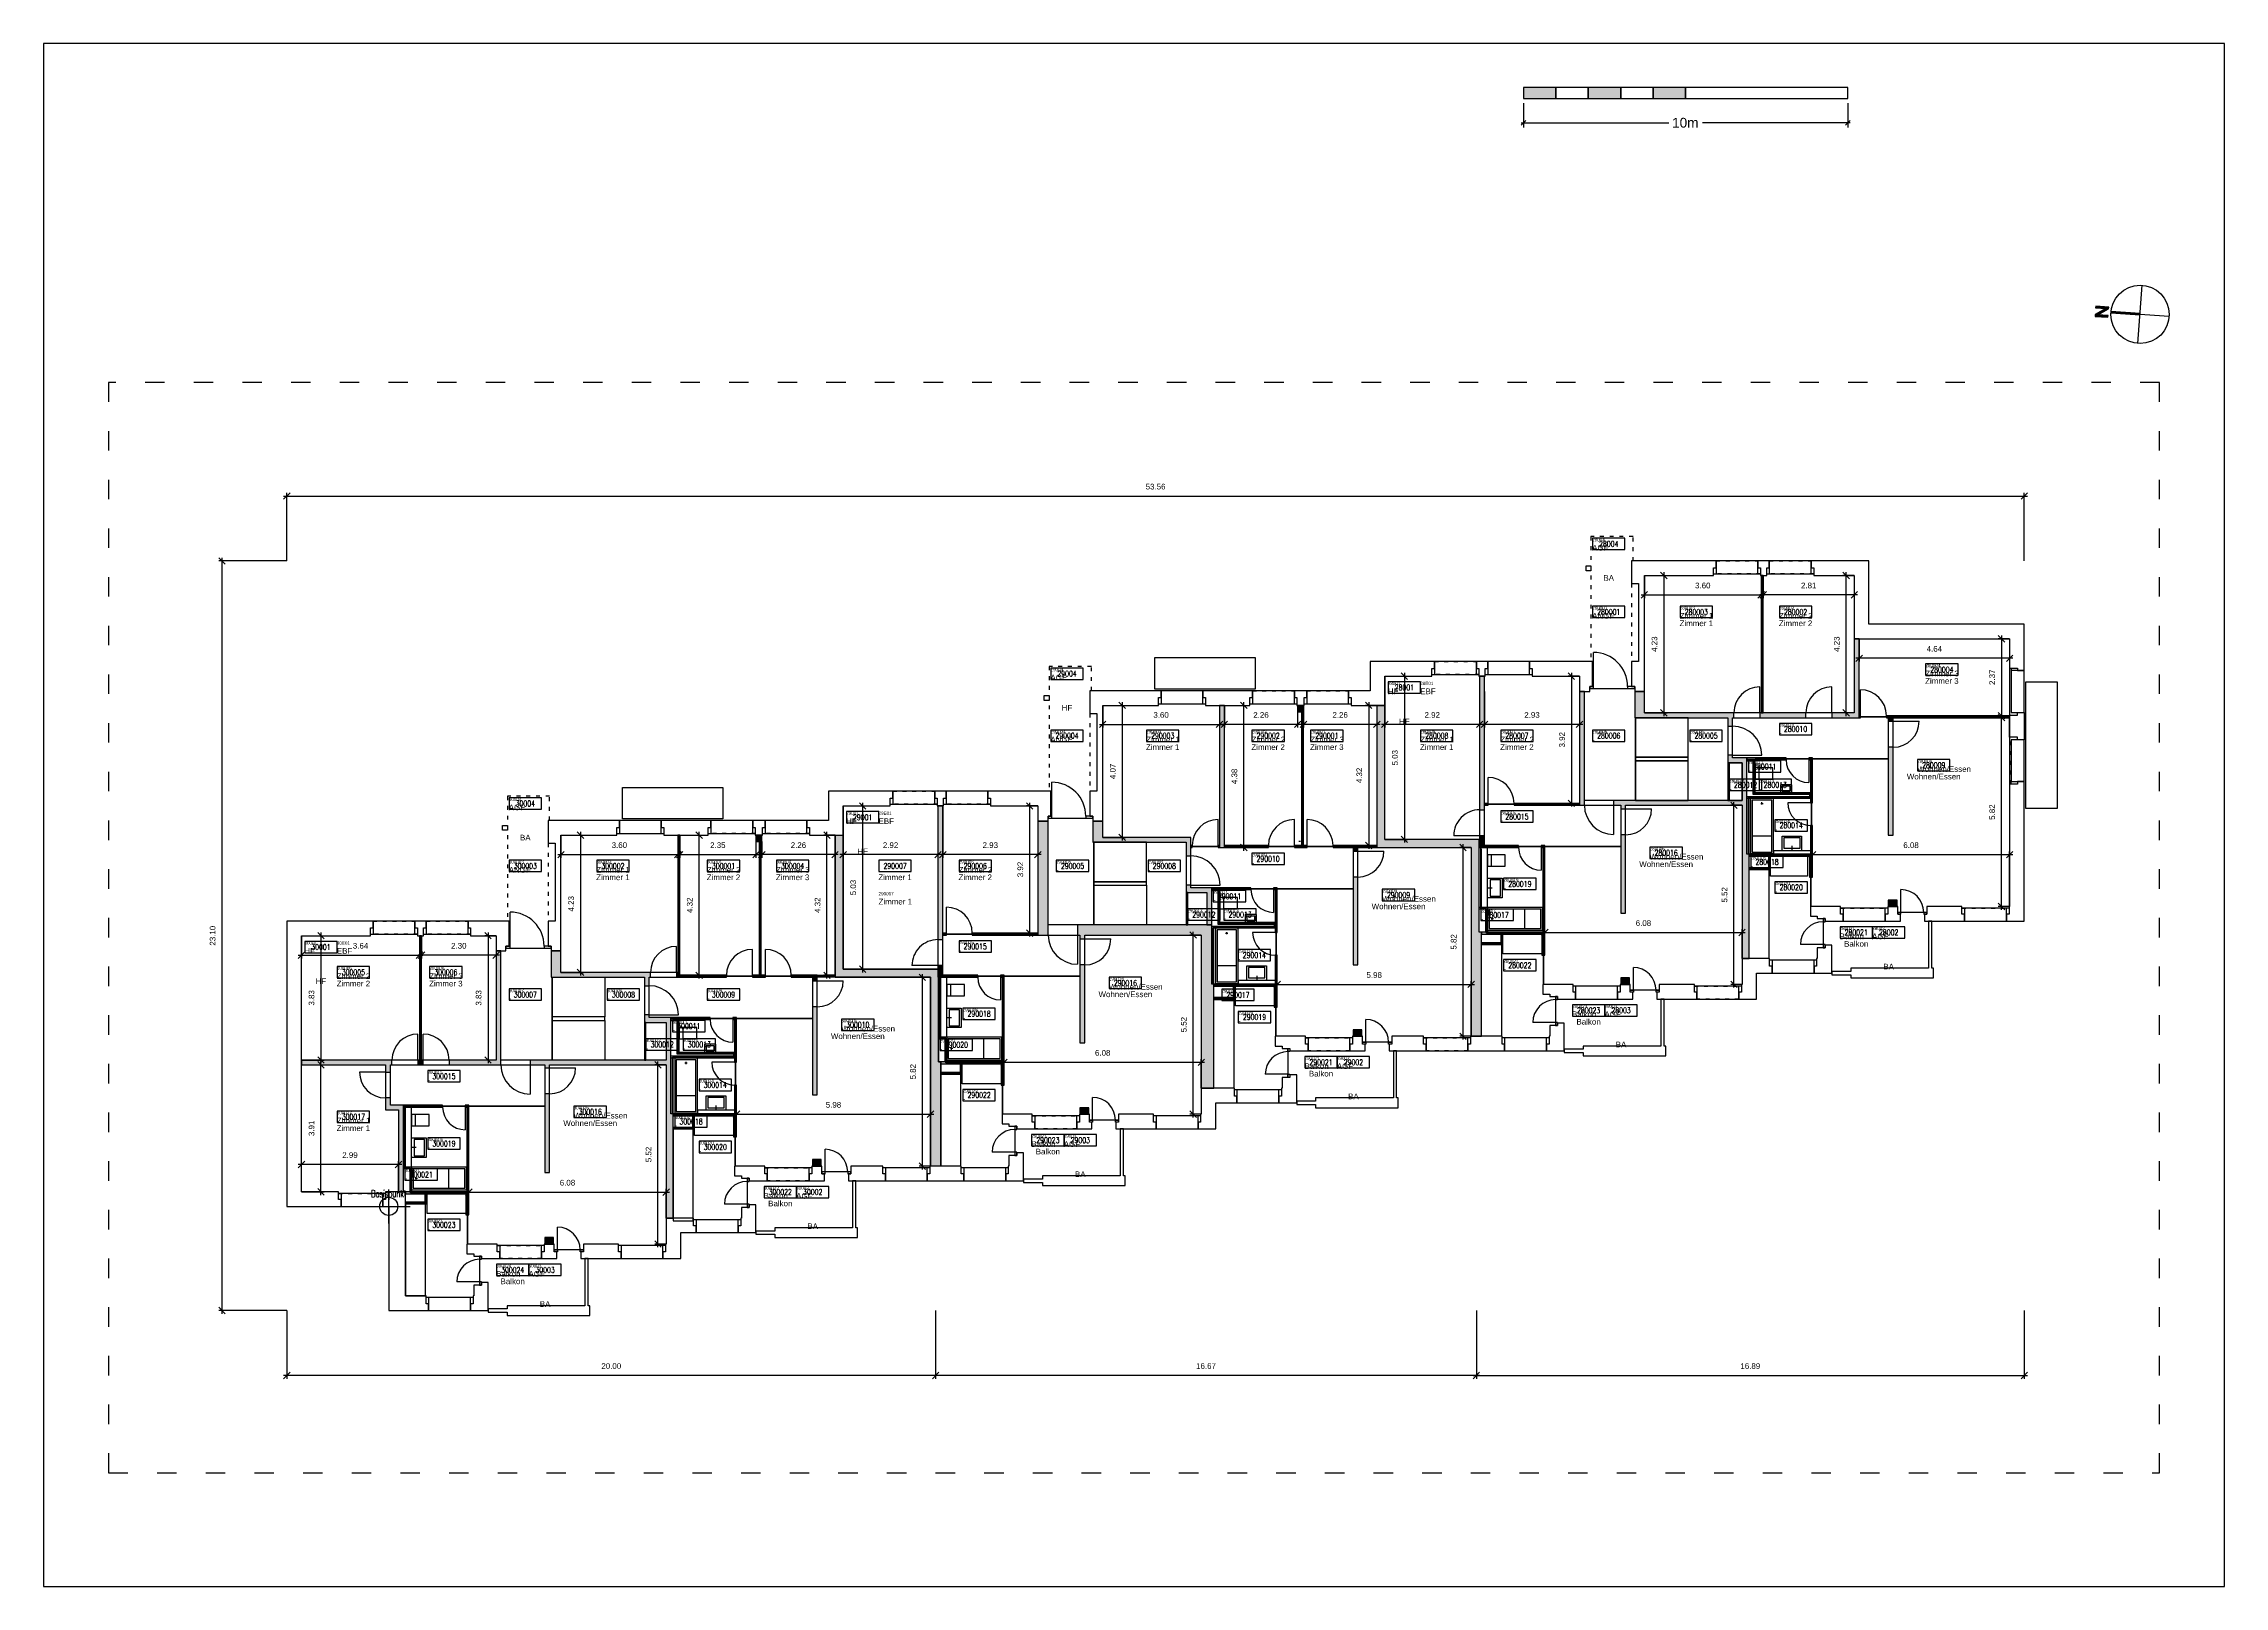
# Model space of a CAD drawing. Header units: centimetres. Extents: x -1064 to 5659, y -1171 to 3583.
import ezdxf
from ezdxf.enums import TextEntityAlignment as Align

# ---------------------------------------------------------------- set-up
doc = ezdxf.new("R2010")
doc.units = ezdxf.units.CM
doc.linetypes.add('ACAD_ISO03W100', pattern=[30, 12, -18])
doc.layers.get('0').update_dxf_attribs({"plot": 0})
for name, color, linetype, plot in [('0_GF-STEMPEL', 241, 'Continuous', False), ('0_PLANRAND-VISIMOVE', 221, 'ACAD_ISO03W100', False), ('ALLGEMEINES', 10, 'Continuous', False), ('Z21_FM_ATTRIBUTE-SYS', 9, 'Continuous', False), ('Z21_FM_RAUMATTRIBUTE', 8, 'Continuous', False), ('Z23_NGF-POLYGONE', 141, 'Continuous', False)]:
    doc.layers.add(name, color=color, linetype=linetype, plot=plot)
for name, color, linetype in [('0_RAUMSTEMPEL', 250, 'Continuous'), ('32_INNENWAENDE_TR_SCHRAFF', 250, 'Continuous'), ('33_INNENWAENDE_NTR_SCHRAFF', 252, 'Continuous'), ('A1E04_TREPPEN', 1, 'Continuous'), ('A1E1_DAECHER', 4, 'Continuous'), ('A1E51_FENSTER', 3, 'Continuous'), ('A1E52_EINGANGSTUER', 2, 'Continuous'), ('A1I4_SANITAER', 40, 'Continuous'), ('A1M16_INNENTUEREN', 102, 'Continuous'), ('A1M61_KUECHE', 210, 'Continuous'), ('A1UR_REFERENZ', 1, 'Continuous'), ('A1XK_MASTER-PLANKOPF', 7, 'Continuous'), ('E03_GELAENDER', 5, 'Continuous'), ('E40_BEMASSUNGEN_AUSSEN', 3, 'Continuous'), ('E41_AUSSENWAENDE', 6, 'Continuous'), ('E60_BEMASSUNGEN_INNEN', 31, 'Continuous'), ('E61_INNENWAENDE_TRAGEND', 250, 'Continuous'), ('E62_INNENWAENDE_NTR', 252, 'Continuous'), ('M00_ALLGEMEINES', 18, 'Continuous'), ('SCHIEBETUER', 40, 'Continuous'), ('Z20_FM_STEMPEL', 250, 'Continuous'), ('Z21_FM_ATTRIBUTE', 8, 'Continuous'), ('Z27_NR_AGF', 235, 'Continuous'), ('Z27_NR_ANGF', 250, 'Continuous'), ('Z27_NR_EBF', 200, 'Continuous'), ('Z27_NR_GF', 241, 'Continuous'), ('Z27_NR_LUFT', 150, 'Continuous'), ('Z27_NR_NGF', 8, 'Continuous'), ('Z27_NR_VOLUMEN', 182, 'Continuous')]:
    doc.layers.add(name, color=color, linetype=linetype)
doc.styles.add('ARIAL', font='', dxfattribs={"height": 17.5})
doc.styles.add('SIMP065', font='SIMPLEX', dxfattribs={"width": 0.65})
doc.styles.get('ARIAL').set_extended_font_data('Arial')
doc.dimstyles.new('Mobimo Management AG', dxfattribs={"dimscale": 10, "dimtxt": 2.25, "dimasz": 2, "dimexe": 1, "dimexo": 0, "dimgap": 2, "dimtad": 1, "dimlfac": 0.01, "dimzin": 0, "dimdsep": 46, "dimtxsty": 'ARIAL', "dimblk1": 'OBLIQUE', "dimblk2": 'OBLIQUE', "dimsah": 1, "dimcen": 0.09, "dimdle": 1, "dimclrd": 256, "dimclre": 256, "dimclrt": 256, "dimadec": 0, "dimazin": 0, "dimtfac": 1, "dimtix": 1, "dimtofl": 0, "dimtmove": 0, "dimatfit": 3, "dimldrblk": 'OBLIQUE', "dimfxl": 1, "dimtolj": 1, "dimtzin": 0, "dimlwd": -1, "dimlwe": -1, "dimarcsym": 0})

# ---------------------------------------------------------------- blocks, each defined once
blk = doc.blocks.new('TUER-I-100L')
at = {"layer": 'A1M16_INNENTUEREN'}
blk.add_line((0, 0), (0, 100), dxfattribs=at)
blk.add_arc((0, 0), 100, 90, 180, dxfattribs=at)
blk = doc.blocks.new('TUER-I-100R')
at = {"layer": 'A1M16_INNENTUEREN'}
blk.add_line((0, 0), (0, 100), dxfattribs=at)
blk.add_arc((0, 0), 100, 0, 90, dxfattribs=at)
blk = doc.blocks.new('TUER-A-100R')
blk.add_line((0, 0), (0, 100))
blk.add_arc((0, 0), 100, 0, 90)
blk = doc.blocks.new('WC 35-55')
at = {"layer": 'A1I4_SANITAER'}
for p, q in [((-55, 17.5), (-55, -17.5)), ((0, 17.5), (-55, 17.5)), ((-12.5, 17.5), (-12.5, -17.5)), ((0, -17.5), (0, 17.5)), ((-55, -17.5), (0, -17.5))]:
    blk.add_line(p, q, dxfattribs=at)
blk = doc.blocks.new('WB 60-45')
at = {"layer": 'A1I4_SANITAER'}
for p, q in [((-45, 30), (0, 30)), ((-45, -30), (-45, 30)), ((-40, 25), (-40, -25)), ((-8, 25), (-40, 25)), ((-14.7, 0), (-1.3, 0)), ((-8, -25), (-8, 25)), ((0, 30), (0, -30)), ((0, -30), (-45, -30)), ((-40, -25), (-8, -25))]:
    blk.add_line(p, q, dxfattribs=at)
blk = doc.blocks.new('BW 170-70')
at = {"layer": 'A1I4_SANITAER'}
for points in [[(-170, -35), (0, -35), (0, 35), (-170, 35)], [(-165, -30), (-5, -30), (-5, 30), (-165, 30)]]:
    blk.add_lwpolyline(points, close=True, dxfattribs=at)
for points in [[(-115, 30), (-115, -30)], [(-18.5, 0), (-11.5, 0)], [(-15, 3.5), (-15, -3.5)]]:
    blk.add_lwpolyline(points, dxfattribs=at)
blk = doc.blocks.new('WB 35-25')
at = {"layer": 'A1I4_SANITAER'}
blk.add_line((-8.3, 0), (-1.7, 0), dxfattribs=at)
for points in [[(0, -17.5), (0, 17.5), (-25, 17.5), (-25, -17.5)], [(-5, -12.5), (-5, 12.5), (-20, 12.5), (-20, -12.5)]]:
    blk.add_lwpolyline(points, close=True, dxfattribs=at)
blk = doc.blocks.new('FM Basispunkt')
at = {"layer": 'A1UR_REFERENZ'}
for p, q in [((-65.7, 0), (65.7, 0)), ((0, -52.4), (0, 52.4))]:
    blk.add_line(p, q, dxfattribs=at)
blk.add_circle((0, 0), 27.9, dxfattribs=at)
at = {"layer": 'A1UR_REFERENZ', "style": 'SIMP065', "width": 0.65}
blk.add_text('Basispunkt', height=22, dxfattribs=at).set_placement((0, 27.9), align=Align.CENTER)
blk = doc.blocks.new('GF Stempel')
at = {"layer": '0_GF-STEMPEL'}
for p, q in [((100, 0), (0, 0)), ((0, 0), (0, -35)), ((100, -35), (100, 0)), ((0, -35), (100, -35))]:
    blk.add_line(p, q, dxfattribs=at)
at = {"layer": '0_GF-STEMPEL', "style": 'SIMP065', "width": 0.65}
blk.add_attdef('NR', text='', height=17.5, dxfattribs=at).set_placement((50, -17.5), align=Align.MIDDLE_CENTER)
at = {"layer": '0_GF-STEMPEL', "style": 'ARIAL'}
for tag, p in [('ATTRIB01', (50, -87.5)), ('ATTRIB02', (50, -122.5))]:
    blk.add_attdef(tag, text='', height=17.5, dxfattribs=at).set_placement(p, align=Align.MIDDLE_CENTER)
blk = doc.blocks.new('Raum Stempel')
at = {"layer": 'Z21_FM_RAUMATTRIBUTE'}
for p, q in [((100, 0), (0, 0)), ((0, 0), (0, -35)), ((100, -35), (100, 0)), ((0, -35), (100, -35))]:
    blk.add_line(p, q, dxfattribs=at)
at = {"layer": '0_RAUMSTEMPEL', "style": 'ARIAL'}
blk.add_attdef('NAME', text='', height=17.5, dxfattribs=at).set_placement((50, -52.5), align=Align.MIDDLE_CENTER)
at = {"layer": 'Z21_FM_RAUMATTRIBUTE', "style": 'SIMP065', "width": 0.65}
blk.add_attdef('NR', text='', height=17.5, dxfattribs=at).set_placement((50, -17.5), align=Align.MIDDLE_CENTER)
at = {"layer": 'Z21_FM_RAUMATTRIBUTE', "style": 'ARIAL'}
for tag, p in [('ATTRIB01', (50, -87.5)), ('ATTRIB02', (50, -122.5))]:
    blk.add_attdef(tag, text='', height=17.5, dxfattribs=at).set_placement(p, align=Align.MIDDLE_CENTER)
blk = doc.blocks.new('_Oblique')
at = {"color": 0, "linetype": 'ByBlock', "lineweight": -2}
blk.add_line((-0.5, -0.5), (0.5, 0.5), dxfattribs=at)
blk = doc.blocks.new('*D17')
at = {"layer": 'DEFPOINTS', "color": 0, "transparency": 16777216}
for p in [(5042, 2189), (-314, 1989), (5042, 1989)]:
    blk.add_point(p, dxfattribs=at)
at = {"layer": 'E40_BEMASSUNGEN_AUSSEN', "transparency": 16777216}
for p, q in [((-324, 2189), (5052, 2189)), ((-314, 1989), (-314, 2199)), ((5042, 1989), (5042, 2199))]:
    blk.add_line(p, q, dxfattribs=at)
at = {"layer": 'E40_BEMASSUNGEN_AUSSEN', "transparency": 16777216, "xscale": 20, "yscale": 20, "zscale": 20, "rotation": 180}
blk.add_blockref('_Oblique', (-314, 2189), dxfattribs=at)
at = {"layer": 'E40_BEMASSUNGEN_AUSSEN', "transparency": 16777216, "xscale": 20, "yscale": 20, "zscale": 20}
blk.add_blockref('_Oblique', (5042, 2189), dxfattribs=at)
at = {"layer": 'E40_BEMASSUNGEN_AUSSEN', "transparency": 16777216, "insert": (2364, 2217.9), "char_height": 17.5, "attachment_point": 5, "style": 'ARIAL'}
blk.add_mtext('\\A1;53.56', dxfattribs=at)
blk = doc.blocks.new('*D18')
at = {"layer": 'DEFPOINTS', "color": 0, "transparency": 16777216}
for p in [(3353, -321), (5042, -321), (5042, -521)]:
    blk.add_point(p, dxfattribs=at)
at = {"layer": 'E40_BEMASSUNGEN_AUSSEN', "transparency": 16777216}
for p, q in [((3353, -321), (3353, -531)), ((5042, -321), (5042, -531)), ((3343, -521), (5052, -521))]:
    blk.add_line(p, q, dxfattribs=at)
at = {"layer": 'E40_BEMASSUNGEN_AUSSEN', "transparency": 16777216, "xscale": 20, "yscale": 20, "zscale": 20, "rotation": 180}
blk.add_blockref('_Oblique', (3353, -521), dxfattribs=at)
at = {"layer": 'E40_BEMASSUNGEN_AUSSEN', "transparency": 16777216, "xscale": 20, "yscale": 20, "zscale": 20}
blk.add_blockref('_Oblique', (5042, -521), dxfattribs=at)
at = {"layer": 'E40_BEMASSUNGEN_AUSSEN', "transparency": 16777216, "insert": (4197.5, -492.1), "char_height": 17.5, "attachment_point": 5, "style": 'ARIAL'}
blk.add_mtext('\\A1;16.89', dxfattribs=at)
blk = doc.blocks.new('*D19')
at = {"layer": 'DEFPOINTS', "color": 0, "transparency": 16777216}
for p in [(-514, 1989), (-314, 1989), (-314, -321)]:
    blk.add_point(p, dxfattribs=at)
at = {"layer": 'E40_BEMASSUNGEN_AUSSEN', "transparency": 16777216}
for p, q in [((-314, 1989), (-524, 1989)), ((-514, -331), (-514, 1999)), ((-314, -321), (-524, -321))]:
    blk.add_line(p, q, dxfattribs=at)
at = {"layer": 'E40_BEMASSUNGEN_AUSSEN', "transparency": 16777216, "xscale": 20, "yscale": 20, "zscale": 20}
for p, rotation in [((-514, 1989), 90), ((-514, -321), 270)]:
    blk.add_blockref('_Oblique', p, dxfattribs=dict(at, rotation=rotation))
at = {"layer": 'E40_BEMASSUNGEN_AUSSEN', "transparency": 16777216, "insert": (-542.9, 834), "char_height": 17.5, "attachment_point": 5, "rotation": 90, "style": 'ARIAL'}
blk.add_mtext('\\A1;23.10', dxfattribs=at)
blk = doc.blocks.new('Massstab')
at = {"layer": 'A1XK_MASTER-PLANKOPF', "ltscale": 10}
h = blk.add_hatch(color=256, dxfattribs=at)
h.paths.add_polyline_path([(-900, 0), (-1000, 0), (-1000, -33.3), (-900, -33.3)])
h.paths.add_polyline_path([(-700, 0), (-800, 0), (-800, -33.3), (-700, -33.3)])
h.paths.add_polyline_path([(-500, 0), (-600, 0), (-600, -33.3), (-500, -33.3)])
for p, q in [((-900, 0), (-1000, 0)), ((-1000, 0), (-1000, -33.3)), ((-900, -33.3), (-900, 0)), ((-800, 0), (-900, 0)), ((-900, 0), (-900, -33.3)), ((-800, -33.3), (-800, 0)), ((-700, 0), (-800, 0)), ((-800, 0), (-800, -33.3)), ((-600, 0), (-700, 0)), ((-700, 0), (-700, -33.3)), ((-700, -33.3), (-700, 0)), ((-600, -33.3), (-600, 0)), ((-500, 0), (-600, 0)), ((-600, 0), (-600, -33.3)), ((-500, -33.3), (-500, 0)), ((0, 0), (-500, 0)), ((-500, 0), (-500, -33.3)), ((0, -33.3), (0, 0)), ((-1000, -33.3), (-900, -33.3)), ((-900, -33.3), (-800, -33.3)), ((-800, -33.3), (-700, -33.3)), ((-700, -33.3), (-600, -33.3)), ((-600, -33.3), (-500, -33.3)), ((-500, -33.3), (0, -33.3))]:
    blk.add_line(p, q, dxfattribs=at)
at = {"layer": 'A1XK_MASTER-PLANKOPF'}
for p, q in [((-1000, -48.3), (-1000, -123.6)), ((0, -48.3), (0, -123.6)), ((-1007.5, -108.6), (-552.1, -108.6)), ((7.5, -108.6), (-447.9, -108.6))]:
    blk.add_line(p, q, dxfattribs=at)
at = {"layer": 'A1XK_MASTER-PLANKOPF', "lineweight": -2}
for p, q in [((-992.5, -101.1), (-1007.5, -116.1)), ((-7.5, -116.1), (7.5, -101.1))]:
    blk.add_line(p, q, dxfattribs=at)
at = {"layer": 'A1XK_MASTER-PLANKOPF', "style": 'ARIAL'}
blk.add_text('10m', height=30, dxfattribs=at).set_placement((-541.7, -123.4))
blk = doc.blocks.new('Nordpfeil')
at = {"layer": 'A1XK_MASTER-PLANKOPF'}
blk.add_hatch(color=256, dxfattribs=at).paths.add_polyline_path([(15.8, 138), (10.7, 138), (10.7, 106.6), (-10.3, 138), (-15.8, 138), (-15.8, 98), (-10.7, 98), (-10.7, 129.4), (10.3, 98), (15.8, 98)])
for p, q in [((-2.3, 0), (-2.3, 90)), ((0, -90), (0, 90)), ((2.3, 0), (2.3, 90)), ((-90, 0), (90, 0))]:
    blk.add_line(p, q, dxfattribs=at)
blk.add_lwpolyline([(15.8, 138), (10.7, 138), (10.7, 106.6), (-10.3, 138), (-15.8, 138), (-15.8, 98), (-10.7, 98), (-10.7, 129.4), (10.3, 98), (15.8, 98)], close=True, dxfattribs=at)
blk.add_circle((0, 0), 90, dxfattribs=at)
blk = doc.blocks.new('*D25')
at = {"layer": 'DEFPOINTS', "color": 0, "transparency": 16777216}
for p in [(-269, 834), (95, 834), (95, 774)]:
    blk.add_point(p, dxfattribs=at)
at = {"layer": 'E60_BEMASSUNGEN_INNEN', "transparency": 16777216}
for p, q in [((-269, 834), (-269, 764)), ((95, 834), (95, 764)), ((-279, 774), (105, 774))]:
    blk.add_line(p, q, dxfattribs=at)
at = {"layer": 'E60_BEMASSUNGEN_INNEN', "transparency": 16777216, "xscale": 20, "yscale": 20, "zscale": 20, "rotation": 180}
blk.add_blockref('_Oblique', (-269, 774), dxfattribs=at)
at = {"layer": 'E60_BEMASSUNGEN_INNEN', "transparency": 16777216, "xscale": 20, "yscale": 20, "zscale": 20}
blk.add_blockref('_Oblique', (95, 774), dxfattribs=at)
at = {"layer": 'E60_BEMASSUNGEN_INNEN', "transparency": 16777216, "insert": (-87, 802.9), "char_height": 17.5, "attachment_point": 5, "style": 'ARIAL'}
blk.add_mtext('\\A1;3.64', dxfattribs=at)
blk = doc.blocks.new('*D26')
at = {"layer": 'DEFPOINTS', "color": 0, "transparency": 16777216}
for p in [(101, 834), (331, 834), (101, 774)]:
    blk.add_point(p, dxfattribs=at)
at = {"layer": 'E60_BEMASSUNGEN_INNEN', "transparency": 16777216}
for p, q in [((101, 834), (101, 764)), ((331, 834), (331, 764)), ((341, 774), (91, 774))]:
    blk.add_line(p, q, dxfattribs=at)
at = {"layer": 'E60_BEMASSUNGEN_INNEN', "transparency": 16777216, "xscale": 20, "yscale": 20, "zscale": 20, "rotation": 180}
blk.add_blockref('_Oblique', (101, 774), dxfattribs=at)
at = {"layer": 'E60_BEMASSUNGEN_INNEN', "transparency": 16777216, "xscale": 20, "yscale": 20, "zscale": 20}
blk.add_blockref('_Oblique', (331, 774), dxfattribs=at)
at = {"layer": 'E60_BEMASSUNGEN_INNEN', "transparency": 16777216, "insert": (216, 802.9), "char_height": 17.5, "attachment_point": 5, "style": 'ARIAL'}
blk.add_mtext('\\A1;2.30', dxfattribs=at)
blk = doc.blocks.new('*D27')
at = {"layer": 'DEFPOINTS', "color": 0, "transparency": 16777216}
for p in [(531, 1144), (891, 1144), (891, 1084)]:
    blk.add_point(p, dxfattribs=at)
at = {"layer": 'E60_BEMASSUNGEN_INNEN', "transparency": 16777216}
for p, q in [((531, 1144), (531, 1074)), ((891, 1144), (891, 1074)), ((521, 1084), (901, 1084))]:
    blk.add_line(p, q, dxfattribs=at)
at = {"layer": 'E60_BEMASSUNGEN_INNEN', "transparency": 16777216, "xscale": 20, "yscale": 20, "zscale": 20, "rotation": 180}
blk.add_blockref('_Oblique', (531, 1084), dxfattribs=at)
at = {"layer": 'E60_BEMASSUNGEN_INNEN', "transparency": 16777216, "xscale": 20, "yscale": 20, "zscale": 20}
blk.add_blockref('_Oblique', (891, 1084), dxfattribs=at)
at = {"layer": 'E60_BEMASSUNGEN_INNEN', "transparency": 16777216, "insert": (711, 1113), "char_height": 17.5, "attachment_point": 5, "style": 'ARIAL'}
blk.add_mtext('\\A1;3.60', dxfattribs=at)
blk = doc.blocks.new('*D28')
at = {"layer": 'DEFPOINTS', "color": 0, "transparency": 16777216}
for p in [(897, 1144), (1132, 1124), (1132, 1084)]:
    blk.add_point(p, dxfattribs=at)
at = {"layer": 'E60_BEMASSUNGEN_INNEN', "transparency": 16777216}
for p, q in [((897, 1144), (897, 1074)), ((887, 1084), (1142, 1084)), ((1132, 1124), (1132, 1074))]:
    blk.add_line(p, q, dxfattribs=at)
at = {"layer": 'E60_BEMASSUNGEN_INNEN', "transparency": 16777216, "xscale": 20, "yscale": 20, "zscale": 20, "rotation": 180}
blk.add_blockref('_Oblique', (897, 1084), dxfattribs=at)
at = {"layer": 'E60_BEMASSUNGEN_INNEN', "transparency": 16777216, "xscale": 20, "yscale": 20, "zscale": 20}
blk.add_blockref('_Oblique', (1132, 1084), dxfattribs=at)
at = {"layer": 'E60_BEMASSUNGEN_INNEN', "transparency": 16777216, "insert": (1014.5, 1113), "char_height": 17.5, "attachment_point": 5, "style": 'ARIAL'}
blk.add_mtext('\\A1;2.35', dxfattribs=at)
blk = doc.blocks.new('*D29')
at = {"layer": 'DEFPOINTS', "color": 0, "transparency": 16777216}
for p in [(1376, 1144), (1150, 1124), (1150, 1084)]:
    blk.add_point(p, dxfattribs=at)
at = {"layer": 'E60_BEMASSUNGEN_INNEN', "transparency": 16777216}
for p, q in [((1376, 1144), (1376, 1074)), ((1386, 1084), (1140, 1084)), ((1150, 1124), (1150, 1074))]:
    blk.add_line(p, q, dxfattribs=at)
at = {"layer": 'E60_BEMASSUNGEN_INNEN', "transparency": 16777216, "xscale": 20, "yscale": 20, "zscale": 20, "rotation": 180}
blk.add_blockref('_Oblique', (1150, 1084), dxfattribs=at)
at = {"layer": 'E60_BEMASSUNGEN_INNEN', "transparency": 16777216, "xscale": 20, "yscale": 20, "zscale": 20}
blk.add_blockref('_Oblique', (1376, 1084), dxfattribs=at)
at = {"layer": 'E60_BEMASSUNGEN_INNEN', "transparency": 16777216, "insert": (1263, 1113), "char_height": 17.5, "attachment_point": 5, "style": 'ARIAL'}
blk.add_mtext('\\A1;2.26', dxfattribs=at)
blk = doc.blocks.new('*D30')
at = {"layer": 'DEFPOINTS', "color": 0, "transparency": 16777216}
for p in [(1401, 1234), (1693, 1234), (1401, 1084)]:
    blk.add_point(p, dxfattribs=at)
at = {"layer": 'E60_BEMASSUNGEN_INNEN', "transparency": 16777216}
for p, q in [((1401, 1234), (1401, 1074)), ((1693, 1234), (1693, 1074)), ((1703, 1084), (1391, 1084))]:
    blk.add_line(p, q, dxfattribs=at)
at = {"layer": 'E60_BEMASSUNGEN_INNEN', "transparency": 16777216, "xscale": 20, "yscale": 20, "zscale": 20, "rotation": 180}
blk.add_blockref('_Oblique', (1401, 1084), dxfattribs=at)
at = {"layer": 'E60_BEMASSUNGEN_INNEN', "transparency": 16777216, "xscale": 20, "yscale": 20, "zscale": 20}
blk.add_blockref('_Oblique', (1693, 1084), dxfattribs=at)
at = {"layer": 'E60_BEMASSUNGEN_INNEN', "transparency": 16777216, "insert": (1547, 1113), "char_height": 17.5, "attachment_point": 5, "style": 'ARIAL'}
blk.add_mtext('\\A1;2.92', dxfattribs=at)
blk = doc.blocks.new('*D31')
at = {"layer": 'DEFPOINTS', "color": 0, "transparency": 16777216}
for p in [(1708, 1234), (2001, 1234), (1708, 1084)]:
    blk.add_point(p, dxfattribs=at)
at = {"layer": 'E60_BEMASSUNGEN_INNEN', "transparency": 16777216}
for p, q in [((1708, 1234), (1708, 1074)), ((2001, 1234), (2001, 1074)), ((2011, 1084), (1698, 1084))]:
    blk.add_line(p, q, dxfattribs=at)
at = {"layer": 'E60_BEMASSUNGEN_INNEN', "transparency": 16777216, "xscale": 20, "yscale": 20, "zscale": 20, "rotation": 180}
blk.add_blockref('_Oblique', (1708, 1084), dxfattribs=at)
at = {"layer": 'E60_BEMASSUNGEN_INNEN', "transparency": 16777216, "xscale": 20, "yscale": 20, "zscale": 20}
blk.add_blockref('_Oblique', (2001, 1084), dxfattribs=at)
at = {"layer": 'E60_BEMASSUNGEN_INNEN', "transparency": 16777216, "insert": (1854.5, 1113), "char_height": 17.5, "attachment_point": 5, "style": 'ARIAL'}
blk.add_mtext('\\A1;2.93', dxfattribs=at)
blk = doc.blocks.new('*D32')
at = {"layer": 'DEFPOINTS', "color": 0, "transparency": 16777216}
for p in [(2201, 1544), (2561, 1544), (2561, 1485.3)]:
    blk.add_point(p, dxfattribs=at)
at = {"layer": 'E60_BEMASSUNGEN_INNEN', "transparency": 16777216}
for p, q in [((2191, 1485.3), (2571, 1485.3)), ((2201, 1544), (2201, 1475.3)), ((2561, 1544), (2561, 1475.3))]:
    blk.add_line(p, q, dxfattribs=at)
at = {"layer": 'E60_BEMASSUNGEN_INNEN', "transparency": 16777216, "xscale": 20, "yscale": 20, "zscale": 20, "rotation": 180}
blk.add_blockref('_Oblique', (2201, 1485.3), dxfattribs=at)
at = {"layer": 'E60_BEMASSUNGEN_INNEN', "transparency": 16777216, "xscale": 20, "yscale": 20, "zscale": 20}
blk.add_blockref('_Oblique', (2561, 1485.3), dxfattribs=at)
at = {"layer": 'E60_BEMASSUNGEN_INNEN', "transparency": 16777216, "insert": (2381, 1514.3), "char_height": 17.5, "attachment_point": 5, "style": 'ARIAL'}
blk.add_mtext('\\A1;3.60', dxfattribs=at)
blk = doc.blocks.new('*D33')
at = {"layer": 'DEFPOINTS', "color": 0, "transparency": 16777216}
for p in [(2576, 1544), (2576, 1485.3), (2802, 1524)]:
    blk.add_point(p, dxfattribs=at)
at = {"layer": 'E60_BEMASSUNGEN_INNEN', "transparency": 16777216}
for p, q in [((2812, 1485.3), (2566, 1485.3)), ((2576, 1544), (2576, 1475.3)), ((2802, 1524), (2802, 1475.3))]:
    blk.add_line(p, q, dxfattribs=at)
at = {"layer": 'E60_BEMASSUNGEN_INNEN', "transparency": 16777216, "xscale": 20, "yscale": 20, "zscale": 20, "rotation": 180}
blk.add_blockref('_Oblique', (2576, 1485.3), dxfattribs=at)
at = {"layer": 'E60_BEMASSUNGEN_INNEN', "transparency": 16777216, "xscale": 20, "yscale": 20, "zscale": 20}
blk.add_blockref('_Oblique', (2802, 1485.3), dxfattribs=at)
at = {"layer": 'E60_BEMASSUNGEN_INNEN', "transparency": 16777216, "insert": (2689, 1514.3), "char_height": 17.5, "attachment_point": 5, "style": 'ARIAL'}
blk.add_mtext('\\A1;2.26', dxfattribs=at)
blk = doc.blocks.new('*D34')
at = {"layer": 'DEFPOINTS', "color": 0, "transparency": 16777216}
for p in [(2820, 1544), (2820, 1485.3), (3046, 1544)]:
    blk.add_point(p, dxfattribs=at)
at = {"layer": 'E60_BEMASSUNGEN_INNEN', "transparency": 16777216}
for p, q in [((3056, 1485.3), (2810, 1485.3)), ((2820, 1544), (2820, 1475.3)), ((3046, 1544), (3046, 1475.3))]:
    blk.add_line(p, q, dxfattribs=at)
at = {"layer": 'E60_BEMASSUNGEN_INNEN', "transparency": 16777216, "xscale": 20, "yscale": 20, "zscale": 20, "rotation": 180}
blk.add_blockref('_Oblique', (2820, 1485.3), dxfattribs=at)
at = {"layer": 'E60_BEMASSUNGEN_INNEN', "transparency": 16777216, "xscale": 20, "yscale": 20, "zscale": 20}
blk.add_blockref('_Oblique', (3046, 1485.3), dxfattribs=at)
at = {"layer": 'E60_BEMASSUNGEN_INNEN', "transparency": 16777216, "insert": (2933, 1514.3), "char_height": 17.5, "attachment_point": 5, "style": 'ARIAL'}
blk.add_mtext('\\A1;2.26', dxfattribs=at)
blk = doc.blocks.new('*D35')
at = {"layer": 'DEFPOINTS', "color": 0, "transparency": 16777216}
for p in [(3071, 1634), (3363, 1634), (3071, 1485.3)]:
    blk.add_point(p, dxfattribs=at)
at = {"layer": 'E60_BEMASSUNGEN_INNEN', "transparency": 16777216}
for p, q in [((3071, 1634), (3071, 1475.3)), ((3363, 1634), (3363, 1475.3)), ((3373, 1485.3), (3061, 1485.3))]:
    blk.add_line(p, q, dxfattribs=at)
at = {"layer": 'E60_BEMASSUNGEN_INNEN', "transparency": 16777216, "xscale": 20, "yscale": 20, "zscale": 20, "rotation": 180}
blk.add_blockref('_Oblique', (3071, 1485.3), dxfattribs=at)
at = {"layer": 'E60_BEMASSUNGEN_INNEN', "transparency": 16777216, "xscale": 20, "yscale": 20, "zscale": 20}
blk.add_blockref('_Oblique', (3363, 1485.3), dxfattribs=at)
at = {"layer": 'E60_BEMASSUNGEN_INNEN', "transparency": 16777216, "insert": (3217, 1514.3), "char_height": 17.5, "attachment_point": 5, "style": 'ARIAL'}
blk.add_mtext('\\A1;2.92', dxfattribs=at)
blk = doc.blocks.new('*D36')
at = {"layer": 'DEFPOINTS', "color": 0, "transparency": 16777216}
for p in [(3378, 1587), (3671, 1587), (3378, 1485.3)]:
    blk.add_point(p, dxfattribs=at)
at = {"layer": 'E60_BEMASSUNGEN_INNEN', "transparency": 16777216}
for p, q in [((3378, 1587), (3378, 1475.3)), ((3671, 1587), (3671, 1475.3)), ((3681, 1485.3), (3368, 1485.3))]:
    blk.add_line(p, q, dxfattribs=at)
at = {"layer": 'E60_BEMASSUNGEN_INNEN', "transparency": 16777216, "xscale": 20, "yscale": 20, "zscale": 20, "rotation": 180}
blk.add_blockref('_Oblique', (3378, 1485.3), dxfattribs=at)
at = {"layer": 'E60_BEMASSUNGEN_INNEN', "transparency": 16777216, "xscale": 20, "yscale": 20, "zscale": 20}
blk.add_blockref('_Oblique', (3671, 1485.3), dxfattribs=at)
at = {"layer": 'E60_BEMASSUNGEN_INNEN', "transparency": 16777216, "insert": (3524.5, 1514.3), "char_height": 17.5, "attachment_point": 5, "style": 'ARIAL'}
blk.add_mtext('\\A1;2.93', dxfattribs=at)
blk = doc.blocks.new('*D37')
at = {"layer": 'DEFPOINTS', "color": 0, "transparency": 16777216}
for p in [(3871, 1944), (4231, 1944), (4231, 1884.3)]:
    blk.add_point(p, dxfattribs=at)
at = {"layer": 'E60_BEMASSUNGEN_INNEN', "transparency": 16777216}
for p, q in [((3861, 1884.3), (4241, 1884.3)), ((3871, 1944), (3871, 1874.3)), ((4231, 1944), (4231, 1874.3))]:
    blk.add_line(p, q, dxfattribs=at)
at = {"layer": 'E60_BEMASSUNGEN_INNEN', "transparency": 16777216, "xscale": 20, "yscale": 20, "zscale": 20, "rotation": 180}
blk.add_blockref('_Oblique', (3871, 1884.3), dxfattribs=at)
at = {"layer": 'E60_BEMASSUNGEN_INNEN', "transparency": 16777216, "xscale": 20, "yscale": 20, "zscale": 20}
blk.add_blockref('_Oblique', (4231, 1884.3), dxfattribs=at)
at = {"layer": 'E60_BEMASSUNGEN_INNEN', "transparency": 16777216, "insert": (4051, 1913.2), "char_height": 17.5, "attachment_point": 5, "style": 'ARIAL'}
blk.add_mtext('\\A1;3.60', dxfattribs=at)
blk = doc.blocks.new('*D38')
at = {"layer": 'DEFPOINTS', "color": 0, "transparency": 16777216}
for p in [(4237, 1944), (4237, 1884.3), (4518, 1944)]:
    blk.add_point(p, dxfattribs=at)
at = {"layer": 'E60_BEMASSUNGEN_INNEN', "transparency": 16777216}
for p, q in [((4528, 1884.3), (4227, 1884.3)), ((4237, 1944), (4237, 1874.3)), ((4518, 1944), (4518, 1874.3))]:
    blk.add_line(p, q, dxfattribs=at)
at = {"layer": 'E60_BEMASSUNGEN_INNEN', "transparency": 16777216, "xscale": 20, "yscale": 20, "zscale": 20, "rotation": 180}
blk.add_blockref('_Oblique', (4237, 1884.3), dxfattribs=at)
at = {"layer": 'E60_BEMASSUNGEN_INNEN', "transparency": 16777216, "xscale": 20, "yscale": 20, "zscale": 20}
blk.add_blockref('_Oblique', (4518, 1884.3), dxfattribs=at)
at = {"layer": 'E60_BEMASSUNGEN_INNEN', "transparency": 16777216, "insert": (4377.5, 1913.2), "char_height": 17.5, "attachment_point": 5, "style": 'ARIAL'}
blk.add_mtext('\\A1;2.81', dxfattribs=at)
blk = doc.blocks.new('*D39')
at = {"layer": 'DEFPOINTS', "color": 0, "transparency": 16777216}
for p in [(4533, 1749), (4997, 1749), (4533, 1689.1)]:
    blk.add_point(p, dxfattribs=at)
at = {"layer": 'E60_BEMASSUNGEN_INNEN', "transparency": 16777216}
for p, q in [((4533, 1749), (4533, 1679.1)), ((4997, 1749), (4997, 1679.1)), ((5007, 1689.1), (4523, 1689.1))]:
    blk.add_line(p, q, dxfattribs=at)
at = {"layer": 'E60_BEMASSUNGEN_INNEN', "transparency": 16777216, "xscale": 20, "yscale": 20, "zscale": 20, "rotation": 180}
blk.add_blockref('_Oblique', (4533, 1689.1), dxfattribs=at)
at = {"layer": 'E60_BEMASSUNGEN_INNEN', "transparency": 16777216, "xscale": 20, "yscale": 20, "zscale": 20}
blk.add_blockref('_Oblique', (4997, 1689.1), dxfattribs=at)
at = {"layer": 'E60_BEMASSUNGEN_INNEN', "transparency": 16777216, "insert": (4765, 1718), "char_height": 17.5, "attachment_point": 5, "style": 'ARIAL'}
blk.add_mtext('\\A1;4.64', dxfattribs=at)
blk = doc.blocks.new('*D40')
at = {"layer": 'DEFPOINTS', "color": 0, "transparency": 16777216}
for p in [(-269, 129), (-269, 45), (30, 45)]:
    blk.add_point(p, dxfattribs=at)
at = {"layer": 'E60_BEMASSUNGEN_INNEN', "transparency": 16777216}
for p, q in [((-269, 45), (-269, 139)), ((30, 45), (30, 139)), ((40, 129), (-279, 129))]:
    blk.add_line(p, q, dxfattribs=at)
at = {"layer": 'E60_BEMASSUNGEN_INNEN', "transparency": 16777216, "xscale": 20, "yscale": 20, "zscale": 20, "rotation": 180}
blk.add_blockref('_Oblique', (-269, 129), dxfattribs=at)
at = {"layer": 'E60_BEMASSUNGEN_INNEN', "transparency": 16777216, "xscale": 20, "yscale": 20, "zscale": 20}
blk.add_blockref('_Oblique', (30, 129), dxfattribs=at)
at = {"layer": 'E60_BEMASSUNGEN_INNEN', "transparency": 16777216, "insert": (-119.5, 157.9), "char_height": 17.5, "attachment_point": 5, "style": 'ARIAL'}
blk.add_mtext('\\A1;2.99', dxfattribs=at)
blk = doc.blocks.new('*D41')
at = {"layer": 'DEFPOINTS', "color": 0, "transparency": 16777216}
for p in [(-269, 834), (-269, 451), (-209.1, 451)]:
    blk.add_point(p, dxfattribs=at)
at = {"layer": 'E60_BEMASSUNGEN_INNEN', "transparency": 16777216}
for p, q in [((-269, 834), (-199.1, 834)), ((-209.1, 844), (-209.1, 441)), ((-269, 451), (-199.1, 451))]:
    blk.add_line(p, q, dxfattribs=at)
at = {"layer": 'E60_BEMASSUNGEN_INNEN', "transparency": 16777216, "xscale": 20, "yscale": 20, "zscale": 20}
for p, rotation in [((-209.1, 834), 90), ((-209.1, 451), 270)]:
    blk.add_blockref('_Oblique', p, dxfattribs=dict(at, rotation=rotation))
at = {"layer": 'E60_BEMASSUNGEN_INNEN', "transparency": 16777216, "insert": (-238, 642.5), "char_height": 17.5, "attachment_point": 5, "rotation": 90, "style": 'ARIAL'}
blk.add_mtext('\\A1;3.83', dxfattribs=at)
blk = doc.blocks.new('*D42')
at = {"layer": 'DEFPOINTS', "color": 0, "transparency": 16777216}
for p in [(-269, 436), (-209.1, 436), (-269, 45)]:
    blk.add_point(p, dxfattribs=at)
at = {"layer": 'E60_BEMASSUNGEN_INNEN', "transparency": 16777216}
for p, q in [((-269, 436), (-199.1, 436)), ((-209.1, 35), (-209.1, 446)), ((-269, 45), (-199.1, 45))]:
    blk.add_line(p, q, dxfattribs=at)
at = {"layer": 'E60_BEMASSUNGEN_INNEN', "transparency": 16777216, "xscale": 20, "yscale": 20, "zscale": 20}
for p, rotation in [((-209.1, 436), 90), ((-209.1, 45), 270)]:
    blk.add_blockref('_Oblique', p, dxfattribs=dict(at, rotation=rotation))
at = {"layer": 'E60_BEMASSUNGEN_INNEN', "transparency": 16777216, "insert": (-238, 240.5), "char_height": 17.5, "attachment_point": 5, "rotation": 90, "style": 'ARIAL'}
blk.add_mtext('\\A1;3.91', dxfattribs=at)
blk = doc.blocks.new('*D43')
at = {"layer": 'DEFPOINTS', "color": 0, "transparency": 16777216}
for p in [(331, 834), (306, 451), (331, 451)]:
    blk.add_point(p, dxfattribs=at)
at = {"layer": 'E60_BEMASSUNGEN_INNEN', "transparency": 16777216}
for p, q in [((331, 834), (296, 834)), ((306, 844), (306, 441)), ((331, 451), (296, 451))]:
    blk.add_line(p, q, dxfattribs=at)
at = {"layer": 'E60_BEMASSUNGEN_INNEN', "transparency": 16777216, "xscale": 20, "yscale": 20, "zscale": 20}
for p, rotation in [((306, 834), 90), ((306, 451), 270)]:
    blk.add_blockref('_Oblique', p, dxfattribs=dict(at, rotation=rotation))
at = {"layer": 'E60_BEMASSUNGEN_INNEN', "transparency": 16777216, "insert": (277.1, 642.5), "char_height": 17.5, "attachment_point": 5, "rotation": 90, "style": 'ARIAL'}
blk.add_mtext('\\A1;3.83', dxfattribs=at)
blk = doc.blocks.new('*D44')
at = {"layer": 'DEFPOINTS', "color": 0, "transparency": 16777216}
for p in [(531, 1144), (531, 721), (591, 721)]:
    blk.add_point(p, dxfattribs=at)
at = {"layer": 'E60_BEMASSUNGEN_INNEN', "transparency": 16777216}
for p, q in [((531, 1144), (601, 1144)), ((591, 1154), (591, 711)), ((531, 721), (601, 721))]:
    blk.add_line(p, q, dxfattribs=at)
at = {"layer": 'E60_BEMASSUNGEN_INNEN', "transparency": 16777216, "xscale": 20, "yscale": 20, "zscale": 20}
for p, rotation in [((591, 1144), 90), ((591, 721), 270)]:
    blk.add_blockref('_Oblique', p, dxfattribs=dict(at, rotation=rotation))
at = {"layer": 'E60_BEMASSUNGEN_INNEN', "transparency": 16777216, "insert": (562.1, 932.5), "char_height": 17.5, "attachment_point": 5, "rotation": 90, "style": 'ARIAL'}
blk.add_mtext('\\A1;4.23', dxfattribs=at)
blk = doc.blocks.new('*D45')
at = {"layer": 'DEFPOINTS', "color": 0, "transparency": 16777216}
for p in [(897, 1144), (957, 1144), (897, 712)]:
    blk.add_point(p, dxfattribs=at)
at = {"layer": 'E60_BEMASSUNGEN_INNEN', "transparency": 16777216}
for p, q in [((897, 1144), (967, 1144)), ((957, 702), (957, 1154)), ((897, 712), (967, 712))]:
    blk.add_line(p, q, dxfattribs=at)
at = {"layer": 'E60_BEMASSUNGEN_INNEN', "transparency": 16777216, "xscale": 20, "yscale": 20, "zscale": 20}
for p, rotation in [((957, 1144), 90), ((957, 712), 270)]:
    blk.add_blockref('_Oblique', p, dxfattribs=dict(at, rotation=rotation))
at = {"layer": 'E60_BEMASSUNGEN_INNEN', "transparency": 16777216, "insert": (928, 928), "char_height": 17.5, "attachment_point": 5, "rotation": 90, "style": 'ARIAL'}
blk.add_mtext('\\A1;4.32', dxfattribs=at)
blk = doc.blocks.new('*D46')
at = {"layer": 'DEFPOINTS', "color": 0, "transparency": 16777216}
for p in [(1401, 1234), (1401, 731), (1461, 731)]:
    blk.add_point(p, dxfattribs=at)
at = {"layer": 'E60_BEMASSUNGEN_INNEN', "transparency": 16777216}
for p, q in [((1401, 1234), (1471, 1234)), ((1461, 1244), (1461, 721)), ((1401, 731), (1471, 731))]:
    blk.add_line(p, q, dxfattribs=at)
at = {"layer": 'E60_BEMASSUNGEN_INNEN', "transparency": 16777216, "xscale": 20, "yscale": 20, "zscale": 20}
for p, rotation in [((1461, 1234), 90), ((1461, 731), 270)]:
    blk.add_blockref('_Oblique', p, dxfattribs=dict(at, rotation=rotation))
at = {"layer": 'E60_BEMASSUNGEN_INNEN', "transparency": 16777216, "insert": (1432, 982.5), "char_height": 17.5, "attachment_point": 5, "rotation": 90, "style": 'ARIAL'}
blk.add_mtext('\\A1;5.03', dxfattribs=at)
blk = doc.blocks.new('*D47')
at = {"layer": 'DEFPOINTS', "color": 0, "transparency": 16777216}
for p in [(1976.1, 1234), (2001, 1234), (2001, 842)]:
    blk.add_point(p, dxfattribs=at)
at = {"layer": 'E60_BEMASSUNGEN_INNEN', "transparency": 16777216}
for p, q in [((2001, 1234), (1966.1, 1234)), ((1976.1, 832), (1976.1, 1244)), ((2001, 842), (1966.1, 842))]:
    blk.add_line(p, q, dxfattribs=at)
at = {"layer": 'E60_BEMASSUNGEN_INNEN', "transparency": 16777216, "xscale": 20, "yscale": 20, "zscale": 20}
for p, rotation in [((1976.1, 1234), 90), ((1976.1, 842), 270)]:
    blk.add_blockref('_Oblique', p, dxfattribs=dict(at, rotation=rotation))
at = {"layer": 'E60_BEMASSUNGEN_INNEN', "transparency": 16777216, "insert": (1947.1, 1038), "char_height": 17.5, "attachment_point": 5, "rotation": 90, "style": 'ARIAL'}
blk.add_mtext('\\A1;3.92', dxfattribs=at)
blk = doc.blocks.new('*D48')
at = {"layer": 'DEFPOINTS', "color": 0, "transparency": 16777216}
for p in [(2201, 1544), (2201, 1137), (2261, 1137)]:
    blk.add_point(p, dxfattribs=at)
at = {"layer": 'E60_BEMASSUNGEN_INNEN', "transparency": 16777216}
for p, q in [((2261, 1554), (2261, 1127)), ((2201, 1544), (2271, 1544)), ((2201, 1137), (2271, 1137))]:
    blk.add_line(p, q, dxfattribs=at)
at = {"layer": 'E60_BEMASSUNGEN_INNEN', "transparency": 16777216, "xscale": 20, "yscale": 20, "zscale": 20}
for p, rotation in [((2261, 1544), 90), ((2261, 1137), 270)]:
    blk.add_blockref('_Oblique', p, dxfattribs=dict(at, rotation=rotation))
at = {"layer": 'E60_BEMASSUNGEN_INNEN', "transparency": 16777216, "insert": (2232.1, 1340.5), "char_height": 17.5, "attachment_point": 5, "rotation": 90, "style": 'ARIAL'}
blk.add_mtext('\\A1;4.07', dxfattribs=at)
blk = doc.blocks.new('*D49')
at = {"layer": 'DEFPOINTS', "color": 0, "transparency": 16777216}
for p in [(2576, 1544), (2636, 1544), (2576, 1106)]:
    blk.add_point(p, dxfattribs=at)
at = {"layer": 'E60_BEMASSUNGEN_INNEN', "transparency": 16777216}
for p, q in [((2636, 1096), (2636, 1554)), ((2576, 1544), (2646, 1544)), ((2576, 1106), (2646, 1106))]:
    blk.add_line(p, q, dxfattribs=at)
at = {"layer": 'E60_BEMASSUNGEN_INNEN', "transparency": 16777216, "xscale": 20, "yscale": 20, "zscale": 20}
for p, rotation in [((2636, 1544), 90), ((2636, 1106), 270)]:
    blk.add_blockref('_Oblique', p, dxfattribs=dict(at, rotation=rotation))
at = {"layer": 'E60_BEMASSUNGEN_INNEN', "transparency": 16777216, "insert": (2607, 1325), "char_height": 17.5, "attachment_point": 5, "rotation": 90, "style": 'ARIAL'}
blk.add_mtext('\\A1;4.38', dxfattribs=at)
blk = doc.blocks.new('*D50')
at = {"layer": 'DEFPOINTS', "color": 0, "transparency": 16777216}
for p in [(3046, 1544), (3021, 1112), (3046, 1112)]:
    blk.add_point(p, dxfattribs=at)
at = {"layer": 'E60_BEMASSUNGEN_INNEN', "transparency": 16777216}
for p, q in [((3021, 1554), (3021, 1102)), ((3046, 1544), (3011, 1544)), ((3046, 1112), (3011, 1112))]:
    blk.add_line(p, q, dxfattribs=at)
at = {"layer": 'E60_BEMASSUNGEN_INNEN', "transparency": 16777216, "xscale": 20, "yscale": 20, "zscale": 20}
for p, rotation in [((3021, 1544), 90), ((3021, 1112), 270)]:
    blk.add_blockref('_Oblique', p, dxfattribs=dict(at, rotation=rotation))
at = {"layer": 'E60_BEMASSUNGEN_INNEN', "transparency": 16777216, "insert": (2992.1, 1328), "char_height": 17.5, "attachment_point": 5, "rotation": 90, "style": 'ARIAL'}
blk.add_mtext('\\A1;4.32', dxfattribs=at)
blk = doc.blocks.new('*D51')
at = {"layer": 'DEFPOINTS', "color": 0, "transparency": 16777216}
for p in [(3071, 1634), (3071, 1131), (3130.9, 1131)]:
    blk.add_point(p, dxfattribs=at)
at = {"layer": 'E60_BEMASSUNGEN_INNEN', "transparency": 16777216}
for p, q in [((3071, 1634), (3140.9, 1634)), ((3130.9, 1644), (3130.9, 1121)), ((3071, 1131), (3140.9, 1131))]:
    blk.add_line(p, q, dxfattribs=at)
at = {"layer": 'E60_BEMASSUNGEN_INNEN', "transparency": 16777216, "xscale": 20, "yscale": 20, "zscale": 20}
for p, rotation in [((3130.9, 1634), 90), ((3130.9, 1131), 270)]:
    blk.add_blockref('_Oblique', p, dxfattribs=dict(at, rotation=rotation))
at = {"layer": 'E60_BEMASSUNGEN_INNEN', "transparency": 16777216, "insert": (3102, 1382.5), "char_height": 17.5, "attachment_point": 5, "rotation": 90, "style": 'ARIAL'}
blk.add_mtext('\\A1;5.03', dxfattribs=at)
blk = doc.blocks.new('*D52')
at = {"layer": 'DEFPOINTS', "color": 0, "transparency": 16777216}
for p in [(3671, 1634), (3646, 1242), (3671, 1242)]:
    blk.add_point(p, dxfattribs=at)
at = {"layer": 'E60_BEMASSUNGEN_INNEN', "transparency": 16777216}
for p, q in [((3671, 1634), (3636, 1634)), ((3646, 1644), (3646, 1232)), ((3671, 1242), (3636, 1242))]:
    blk.add_line(p, q, dxfattribs=at)
at = {"layer": 'E60_BEMASSUNGEN_INNEN', "transparency": 16777216, "xscale": 20, "yscale": 20, "zscale": 20}
for p, rotation in [((3646, 1634), 90), ((3646, 1242), 270)]:
    blk.add_blockref('_Oblique', p, dxfattribs=dict(at, rotation=rotation))
at = {"layer": 'E60_BEMASSUNGEN_INNEN', "transparency": 16777216, "insert": (3617.1, 1438), "char_height": 17.5, "attachment_point": 5, "rotation": 90, "style": 'ARIAL'}
blk.add_mtext('\\A1;3.92', dxfattribs=at)
blk = doc.blocks.new('*D53')
at = {"layer": 'DEFPOINTS', "color": 0, "transparency": 16777216}
for p in [(3871, 1944), (3871, 1521), (3931, 1521)]:
    blk.add_point(p, dxfattribs=at)
at = {"layer": 'E60_BEMASSUNGEN_INNEN', "transparency": 16777216}
for p, q in [((3931, 1954), (3931, 1511)), ((3871, 1944), (3941, 1944)), ((3871, 1521), (3941, 1521))]:
    blk.add_line(p, q, dxfattribs=at)
at = {"layer": 'E60_BEMASSUNGEN_INNEN', "transparency": 16777216, "xscale": 20, "yscale": 20, "zscale": 20}
for p, rotation in [((3931, 1944), 90), ((3931, 1521), 270)]:
    blk.add_blockref('_Oblique', p, dxfattribs=dict(at, rotation=rotation))
at = {"layer": 'E60_BEMASSUNGEN_INNEN', "transparency": 16777216, "insert": (3902, 1732.5), "char_height": 17.5, "attachment_point": 5, "rotation": 90, "style": 'ARIAL'}
blk.add_mtext('\\A1;4.23', dxfattribs=at)
blk = doc.blocks.new('*D54')
at = {"layer": 'DEFPOINTS', "color": 0, "transparency": 16777216}
for p in [(4493, 1944), (4518, 1944), (4518, 1521)]:
    blk.add_point(p, dxfattribs=at)
at = {"layer": 'E60_BEMASSUNGEN_INNEN', "transparency": 16777216}
for p, q in [((4493, 1511), (4493, 1954)), ((4518, 1944), (4483, 1944)), ((4518, 1521), (4483, 1521))]:
    blk.add_line(p, q, dxfattribs=at)
at = {"layer": 'E60_BEMASSUNGEN_INNEN', "transparency": 16777216, "xscale": 20, "yscale": 20, "zscale": 20}
for p, rotation in [((4493, 1944), 90), ((4493, 1521), 270)]:
    blk.add_blockref('_Oblique', p, dxfattribs=dict(at, rotation=rotation))
at = {"layer": 'E60_BEMASSUNGEN_INNEN', "transparency": 16777216, "insert": (4464.1, 1732.5), "char_height": 17.5, "attachment_point": 5, "rotation": 90, "style": 'ARIAL'}
blk.add_mtext('\\A1;4.23', dxfattribs=at)
blk = doc.blocks.new('*D55')
at = {"layer": 'DEFPOINTS', "color": 0, "transparency": 16777216}
for p in [(4997, 1749), (4972, 1512), (4997, 1512)]:
    blk.add_point(p, dxfattribs=at)
at = {"layer": 'E60_BEMASSUNGEN_INNEN', "transparency": 16777216}
for p, q in [((4997, 1749), (4962, 1749)), ((4972, 1759), (4972, 1502)), ((4997, 1512), (4962, 1512))]:
    blk.add_line(p, q, dxfattribs=at)
at = {"layer": 'E60_BEMASSUNGEN_INNEN', "transparency": 16777216, "xscale": 20, "yscale": 20, "zscale": 20}
for p, rotation in [((4972, 1749), 90), ((4972, 1512), 270)]:
    blk.add_blockref('_Oblique', p, dxfattribs=dict(at, rotation=rotation))
at = {"layer": 'E60_BEMASSUNGEN_INNEN', "transparency": 16777216, "insert": (4943.1, 1630.5), "char_height": 17.5, "attachment_point": 5, "rotation": 90, "style": 'ARIAL'}
blk.add_mtext('\\A1;2.37', dxfattribs=at)
blk = doc.blocks.new('*D56')
at = {"layer": 'DEFPOINTS', "color": 0, "transparency": 16777216}
for p in [(1686, -321), (3353, -321), (1686, -521)]:
    blk.add_point(p, dxfattribs=at)
at = {"layer": 'E40_BEMASSUNGEN_AUSSEN', "transparency": 16777216}
for p, q in [((1686, -321), (1686, -531)), ((3353, -321), (3353, -531)), ((3363, -521), (1676, -521))]:
    blk.add_line(p, q, dxfattribs=at)
at = {"layer": 'E40_BEMASSUNGEN_AUSSEN', "transparency": 16777216, "xscale": 20, "yscale": 20, "zscale": 20, "rotation": 180}
blk.add_blockref('_Oblique', (1686, -521), dxfattribs=at)
at = {"layer": 'E40_BEMASSUNGEN_AUSSEN', "transparency": 16777216, "xscale": 20, "yscale": 20, "zscale": 20}
blk.add_blockref('_Oblique', (3353, -521), dxfattribs=at)
at = {"layer": 'E40_BEMASSUNGEN_AUSSEN', "transparency": 16777216, "insert": (2519.5, -492.1), "char_height": 17.5, "attachment_point": 5, "style": 'ARIAL'}
blk.add_mtext('\\A1;16.67', dxfattribs=at)
blk = doc.blocks.new('*D57')
at = {"layer": 'DEFPOINTS', "color": 0, "transparency": 16777216}
for p in [(-314, -321), (1686, -321), (-314, -521)]:
    blk.add_point(p, dxfattribs=at)
at = {"layer": 'E40_BEMASSUNGEN_AUSSEN', "transparency": 16777216}
for p, q in [((-314, -321), (-314, -531)), ((1686, -321), (1686, -531)), ((1696, -521), (-324, -521))]:
    blk.add_line(p, q, dxfattribs=at)
at = {"layer": 'E40_BEMASSUNGEN_AUSSEN', "transparency": 16777216, "xscale": 20, "yscale": 20, "zscale": 20, "rotation": 180}
blk.add_blockref('_Oblique', (-314, -521), dxfattribs=at)
at = {"layer": 'E40_BEMASSUNGEN_AUSSEN', "transparency": 16777216, "xscale": 20, "yscale": 20, "zscale": 20}
blk.add_blockref('_Oblique', (1686, -521), dxfattribs=at)
at = {"layer": 'E40_BEMASSUNGEN_AUSSEN', "transparency": 16777216, "insert": (686, -492.1), "char_height": 17.5, "attachment_point": 5, "style": 'ARIAL'}
blk.add_mtext('\\A1;20.00', dxfattribs=at)
blk = doc.blocks.new('*D58')
at = {"layer": 'DEFPOINTS', "color": 0, "transparency": 16777216}
for p in [(1351, 1144), (1376, 1144), (1376, 712)]:
    blk.add_point(p, dxfattribs=at)
at = {"layer": 'E60_BEMASSUNGEN_INNEN', "transparency": 16777216}
for p, q in [((1376, 1144), (1341, 1144)), ((1351, 702), (1351, 1154)), ((1376, 712), (1341, 712))]:
    blk.add_line(p, q, dxfattribs=at)
at = {"layer": 'E60_BEMASSUNGEN_INNEN', "transparency": 16777216, "xscale": 20, "yscale": 20, "zscale": 20}
for p, rotation in [((1351, 1144), 90), ((1351, 712), 270)]:
    blk.add_blockref('_Oblique', p, dxfattribs=dict(at, rotation=rotation))
at = {"layer": 'E60_BEMASSUNGEN_INNEN', "transparency": 16777216, "insert": (1322.1, 928), "char_height": 17.5, "attachment_point": 5, "rotation": 90, "style": 'ARIAL'}
blk.add_mtext('\\A1;4.32', dxfattribs=at)
blk = doc.blocks.new('*D60')
at = {"layer": 'DEFPOINTS', "color": 0, "transparency": 16777216}
for p in [(4997, 1084), (4389, 1014), (4997, 924)]:
    blk.add_point(p, dxfattribs=at)
at = {"layer": 'E60_BEMASSUNGEN_INNEN', "transparency": 16777216}
for p, q in [((4379, 1084), (5007, 1084)), ((4389, 1014), (4389, 1094)), ((4997, 924), (4997, 1094))]:
    blk.add_line(p, q, dxfattribs=at)
at = {"layer": 'E60_BEMASSUNGEN_INNEN', "transparency": 16777216, "xscale": 20, "yscale": 20, "zscale": 20, "rotation": 180}
blk.add_blockref('_Oblique', (4389, 1084), dxfattribs=at)
at = {"layer": 'E60_BEMASSUNGEN_INNEN', "transparency": 16777216, "xscale": 20, "yscale": 20, "zscale": 20}
blk.add_blockref('_Oblique', (4997, 1084), dxfattribs=at)
at = {"layer": 'E60_BEMASSUNGEN_INNEN', "transparency": 16777216, "insert": (4693, 1112.9), "char_height": 17.5, "attachment_point": 5, "style": 'ARIAL'}
blk.add_mtext('\\A1;6.08', dxfattribs=at)
blk = doc.blocks.new('*D61')
at = {"layer": 'DEFPOINTS', "color": 0, "transparency": 16777216}
for p in [(4172, 844), (3564, 774), (4172, 764)]:
    blk.add_point(p, dxfattribs=at)
at = {"layer": 'E60_BEMASSUNGEN_INNEN', "transparency": 16777216}
for p, q in [((3554, 844), (4182, 844)), ((3564, 774), (3564, 854)), ((4172, 764), (4172, 854))]:
    blk.add_line(p, q, dxfattribs=at)
at = {"layer": 'E60_BEMASSUNGEN_INNEN', "transparency": 16777216, "xscale": 20, "yscale": 20, "zscale": 20, "rotation": 180}
blk.add_blockref('_Oblique', (3564, 844), dxfattribs=at)
at = {"layer": 'E60_BEMASSUNGEN_INNEN', "transparency": 16777216, "xscale": 20, "yscale": 20, "zscale": 20}
blk.add_blockref('_Oblique', (4172, 844), dxfattribs=at)
at = {"layer": 'E60_BEMASSUNGEN_INNEN', "transparency": 16777216, "insert": (3868, 872.9), "char_height": 17.5, "attachment_point": 5, "style": 'ARIAL'}
blk.add_mtext('\\A1;6.08', dxfattribs=at)
blk = doc.blocks.new('*D62')
at = {"layer": 'DEFPOINTS', "color": 0, "transparency": 16777216}
for p in [(3337, 684), (2739, 614), (3337, 524)]:
    blk.add_point(p, dxfattribs=at)
at = {"layer": 'E60_BEMASSUNGEN_INNEN', "transparency": 16777216}
for p, q in [((2729, 684), (3347, 684)), ((2739, 614), (2739, 694)), ((3337, 524), (3337, 694))]:
    blk.add_line(p, q, dxfattribs=at)
at = {"layer": 'E60_BEMASSUNGEN_INNEN', "transparency": 16777216, "xscale": 20, "yscale": 20, "zscale": 20, "rotation": 180}
blk.add_blockref('_Oblique', (2739, 684), dxfattribs=at)
at = {"layer": 'E60_BEMASSUNGEN_INNEN', "transparency": 16777216, "xscale": 20, "yscale": 20, "zscale": 20}
blk.add_blockref('_Oblique', (3337, 684), dxfattribs=at)
at = {"layer": 'E60_BEMASSUNGEN_INNEN', "transparency": 16777216, "insert": (3038, 712.9), "char_height": 17.5, "attachment_point": 5, "style": 'ARIAL'}
blk.add_mtext('\\A1;5.98', dxfattribs=at)
blk = doc.blocks.new('*D63')
at = {"layer": 'DEFPOINTS', "color": 0, "transparency": 16777216}
for p in [(2505, 444), (1897, 374), (2505, 364)]:
    blk.add_point(p, dxfattribs=at)
at = {"layer": 'E60_BEMASSUNGEN_INNEN', "transparency": 16777216}
for p, q in [((1887, 444), (2515, 444)), ((1897, 374), (1897, 454)), ((2505, 364), (2505, 454))]:
    blk.add_line(p, q, dxfattribs=at)
at = {"layer": 'E60_BEMASSUNGEN_INNEN', "transparency": 16777216, "xscale": 20, "yscale": 20, "zscale": 20, "rotation": 180}
blk.add_blockref('_Oblique', (1897, 444), dxfattribs=at)
at = {"layer": 'E60_BEMASSUNGEN_INNEN', "transparency": 16777216, "xscale": 20, "yscale": 20, "zscale": 20}
blk.add_blockref('_Oblique', (2505, 444), dxfattribs=at)
at = {"layer": 'E60_BEMASSUNGEN_INNEN', "transparency": 16777216, "insert": (2201, 472.9), "char_height": 17.5, "attachment_point": 5, "style": 'ARIAL'}
blk.add_mtext('\\A1;6.08', dxfattribs=at)
blk = doc.blocks.new('*D64')
at = {"layer": 'DEFPOINTS', "color": 0, "transparency": 16777216}
for p in [(1670, 284), (1072, 214), (1670, 124)]:
    blk.add_point(p, dxfattribs=at)
at = {"layer": 'E60_BEMASSUNGEN_INNEN', "transparency": 16777216}
for p, q in [((1062, 284), (1680, 284)), ((1072, 214), (1072, 294)), ((1670, 124), (1670, 294))]:
    blk.add_line(p, q, dxfattribs=at)
at = {"layer": 'E60_BEMASSUNGEN_INNEN', "transparency": 16777216, "xscale": 20, "yscale": 20, "zscale": 20, "rotation": 180}
blk.add_blockref('_Oblique', (1072, 284), dxfattribs=at)
at = {"layer": 'E60_BEMASSUNGEN_INNEN', "transparency": 16777216, "xscale": 20, "yscale": 20, "zscale": 20}
blk.add_blockref('_Oblique', (1670, 284), dxfattribs=at)
at = {"layer": 'E60_BEMASSUNGEN_INNEN', "transparency": 16777216, "insert": (1371, 312.9), "char_height": 17.5, "attachment_point": 5, "style": 'ARIAL'}
blk.add_mtext('\\A1;5.98', dxfattribs=at)
blk = doc.blocks.new('*D65')
at = {"layer": 'DEFPOINTS', "color": 0, "transparency": 16777216}
for p in [(855, 44), (247, -26), (855, -36)]:
    blk.add_point(p, dxfattribs=at)
at = {"layer": 'E60_BEMASSUNGEN_INNEN', "transparency": 16777216}
for p, q in [((237, 44), (865, 44)), ((247, -26), (247, 54)), ((855, -36), (855, 54))]:
    blk.add_line(p, q, dxfattribs=at)
at = {"layer": 'E60_BEMASSUNGEN_INNEN', "transparency": 16777216, "xscale": 20, "yscale": 20, "zscale": 20, "rotation": 180}
blk.add_blockref('_Oblique', (247, 44), dxfattribs=at)
at = {"layer": 'E60_BEMASSUNGEN_INNEN', "transparency": 16777216, "xscale": 20, "yscale": 20, "zscale": 20}
blk.add_blockref('_Oblique', (855, 44), dxfattribs=at)
at = {"layer": 'E60_BEMASSUNGEN_INNEN', "transparency": 16777216, "insert": (551, 72.9), "char_height": 17.5, "attachment_point": 5, "style": 'ARIAL'}
blk.add_mtext('\\A1;6.08', dxfattribs=at)
blk = doc.blocks.new('*D66')
at = {"layer": 'DEFPOINTS', "color": 0, "transparency": 16777216}
for p in [(830, 436), (855, 436), (855, -116)]:
    blk.add_point(p, dxfattribs=at)
at = {"layer": 'E60_BEMASSUNGEN_INNEN', "transparency": 16777216}
for p, q in [((855, 436), (820, 436)), ((830, -126), (830, 446)), ((855, -116), (820, -116))]:
    blk.add_line(p, q, dxfattribs=at)
at = {"layer": 'E60_BEMASSUNGEN_INNEN', "transparency": 16777216, "xscale": 20, "yscale": 20, "zscale": 20}
for p, rotation in [((830, 436), 90), ((830, -116), 270)]:
    blk.add_blockref('_Oblique', p, dxfattribs=dict(at, rotation=rotation))
at = {"layer": 'E60_BEMASSUNGEN_INNEN', "transparency": 16777216, "insert": (801.1, 160), "char_height": 17.5, "attachment_point": 5, "rotation": 90, "style": 'ARIAL'}
blk.add_mtext('\\A1;5.52', dxfattribs=at)
blk = doc.blocks.new('*D67')
at = {"layer": 'DEFPOINTS', "color": 0, "transparency": 16777216}
for p in [(4972, 1506), (4997, 1506), (4997, 924)]:
    blk.add_point(p, dxfattribs=at)
at = {"layer": 'E60_BEMASSUNGEN_INNEN', "transparency": 16777216}
for p, q in [((4997, 1506), (4962, 1506)), ((4972, 914), (4972, 1516)), ((4997, 924), (4962, 924))]:
    blk.add_line(p, q, dxfattribs=at)
at = {"layer": 'E60_BEMASSUNGEN_INNEN', "transparency": 16777216, "xscale": 20, "yscale": 20, "zscale": 20}
for p, rotation in [((4972, 1506), 90), ((4972, 924), 270)]:
    blk.add_blockref('_Oblique', p, dxfattribs=dict(at, rotation=rotation))
at = {"layer": 'E60_BEMASSUNGEN_INNEN', "transparency": 16777216, "insert": (4943.1, 1215), "char_height": 17.5, "attachment_point": 5, "rotation": 90, "style": 'ARIAL'}
blk.add_mtext('\\A1;5.82', dxfattribs=at)
blk = doc.blocks.new('*D68')
at = {"layer": 'DEFPOINTS', "color": 0, "transparency": 16777216}
for p in [(4147, 1236), (4172, 1236), (4172, 684)]:
    blk.add_point(p, dxfattribs=at)
at = {"layer": 'E60_BEMASSUNGEN_INNEN', "transparency": 16777216}
for p, q in [((4172, 1236), (4137, 1236)), ((4147, 674), (4147, 1246)), ((4172, 684), (4137, 684))]:
    blk.add_line(p, q, dxfattribs=at)
at = {"layer": 'E60_BEMASSUNGEN_INNEN', "transparency": 16777216, "xscale": 20, "yscale": 20, "zscale": 20}
for p, rotation in [((4147, 1236), 90), ((4147, 684), 270)]:
    blk.add_blockref('_Oblique', p, dxfattribs=dict(at, rotation=rotation))
at = {"layer": 'E60_BEMASSUNGEN_INNEN', "transparency": 16777216, "insert": (4118.1, 960), "char_height": 17.5, "attachment_point": 5, "rotation": 90, "style": 'ARIAL'}
blk.add_mtext('\\A1;5.52', dxfattribs=at)
blk = doc.blocks.new('*D69')
at = {"layer": 'DEFPOINTS', "color": 0, "transparency": 16777216}
for p in [(3312, 1106), (3337, 1106), (3337, 524)]:
    blk.add_point(p, dxfattribs=at)
at = {"layer": 'E60_BEMASSUNGEN_INNEN', "transparency": 16777216}
for p, q in [((3337, 1106), (3302, 1106)), ((3312, 514), (3312, 1116)), ((3337, 524), (3302, 524))]:
    blk.add_line(p, q, dxfattribs=at)
at = {"layer": 'E60_BEMASSUNGEN_INNEN', "transparency": 16777216, "xscale": 20, "yscale": 20, "zscale": 20}
for p, rotation in [((3312, 1106), 90), ((3312, 524), 270)]:
    blk.add_blockref('_Oblique', p, dxfattribs=dict(at, rotation=rotation))
at = {"layer": 'E60_BEMASSUNGEN_INNEN', "transparency": 16777216, "insert": (3283.1, 815), "char_height": 17.5, "attachment_point": 5, "rotation": 90, "style": 'ARIAL'}
blk.add_mtext('\\A1;5.82', dxfattribs=at)
blk = doc.blocks.new('*D70')
at = {"layer": 'DEFPOINTS', "color": 0, "transparency": 16777216}
for p in [(2480, 836), (2505, 836), (2505, 284)]:
    blk.add_point(p, dxfattribs=at)
at = {"layer": 'E60_BEMASSUNGEN_INNEN', "transparency": 16777216}
for p, q in [((2505, 836), (2470, 836)), ((2480, 274), (2480, 846)), ((2505, 284), (2470, 284))]:
    blk.add_line(p, q, dxfattribs=at)
at = {"layer": 'E60_BEMASSUNGEN_INNEN', "transparency": 16777216, "xscale": 20, "yscale": 20, "zscale": 20}
for p, rotation in [((2480, 836), 90), ((2480, 284), 270)]:
    blk.add_blockref('_Oblique', p, dxfattribs=dict(at, rotation=rotation))
at = {"layer": 'E60_BEMASSUNGEN_INNEN', "transparency": 16777216, "insert": (2451.1, 560), "char_height": 17.5, "attachment_point": 5, "rotation": 90, "style": 'ARIAL'}
blk.add_mtext('\\A1;5.52', dxfattribs=at)
blk = doc.blocks.new('*D71')
at = {"layer": 'DEFPOINTS', "color": 0, "transparency": 16777216}
for p in [(1645.2, 706), (1670, 706), (1670, 124)]:
    blk.add_point(p, dxfattribs=at)
at = {"layer": 'E60_BEMASSUNGEN_INNEN', "transparency": 16777216}
for p, q in [((1670, 706), (1635.2, 706)), ((1645.2, 114), (1645.2, 716)), ((1670, 124), (1635.2, 124))]:
    blk.add_line(p, q, dxfattribs=at)
at = {"layer": 'E60_BEMASSUNGEN_INNEN', "transparency": 16777216, "xscale": 20, "yscale": 20, "zscale": 20}
for p, rotation in [((1645.2, 706), 90), ((1645.2, 124), 270)]:
    blk.add_blockref('_Oblique', p, dxfattribs=dict(at, rotation=rotation))
at = {"layer": 'E60_BEMASSUNGEN_INNEN', "transparency": 16777216, "insert": (1616.3, 415), "char_height": 17.5, "attachment_point": 5, "rotation": 90, "style": 'ARIAL'}
blk.add_mtext('\\A1;5.82', dxfattribs=at)
blk = doc.blocks.new('EINGANGSTUER')
at = {"layer": 'A1E52_EINGANGSTUER'}
blk.add_line((-16.4, 1217.5), (-16.4, 1322.5), dxfattribs=at)
at = {"layer": 'SCHIEBETUER'}
blk.add_arc((-16.4, 1217.5), 105, 360, 90, dxfattribs=at)
blk = doc.blocks.new('FM_Stempel')
at = {"layer": 'Z20_FM_STEMPEL', "style": 'ARIAL', "flags": 1}
blk.add_attdef('Attribute1', (-1, -66.3), '', height=17.5, dxfattribs=at)
at = {"layer": 'Z20_FM_STEMPEL', "style": 'ARIAL'}
for tag, p in [('RoomName', (-1, -38.1)), ('Attribute2', (-1, -94.4))]:
    blk.add_attdef(tag, p, '', height=17.5, dxfattribs=at)
at = {"layer": 'Z21_FM_ATTRIBUTE', "style": 'ARIAL'}
for tag, p in [('H', (-1, -122.5)), ('Ha0', (-1, -150.6))]:
    blk.add_attdef(tag, p, '', height=17.5, dxfattribs=at)
at = {"layer": 'Z21_FM_ATTRIBUTE-SYS', "style": 'ARIAL', "flags": 1}
for tag, p in [('RoomNumber', (-1, -173.7)), ('BoundaryLayer', (-1, -191.2)), ('DeductionsLayer', (-1, -208.8)), ('Classification', (-1, -243.8)), ('BuildingPart', (-1, -226.3))]:
    blk.add_attdef(tag, p, '', height=10, dxfattribs=at)
at = {"layer": 'Z27_NR_AGF', "style": 'ARIAL'}
blk.add_attdef('Nr_AGF', (-1, -10), '', height=10, dxfattribs=at)
at = {"layer": 'Z27_NR_ANGF', "style": 'ARIAL'}
blk.add_attdef('Nr_ANGF', (-1, -10), '', height=10, dxfattribs=at)
at = {"layer": 'Z27_NR_EBF', "style": 'ARIAL'}
blk.add_attdef('Nr_EBF', (-1, -10), '', height=10, dxfattribs=at)
at = {"layer": 'Z27_NR_GF', "style": 'ARIAL'}
blk.add_attdef('Nr_GF', (-1, -10), '', height=10, dxfattribs=at)
at = {"layer": 'Z27_NR_LUFT', "style": 'ARIAL'}
blk.add_attdef('Nr_LUFT', (-1, -10), '', height=10, dxfattribs=at)
at = {"layer": 'Z27_NR_NGF', "style": 'ARIAL'}
blk.add_attdef('Nr_NGF', (-1, -10), '', height=10, dxfattribs=at)
at = {"layer": 'Z27_NR_VOLUMEN', "style": 'ARIAL'}
blk.add_attdef('Nr_VOLUMEN', (-1, -10), '', height=10, dxfattribs=at)

msp = doc.modelspace()

# ---------------------------------------------------------------- hatches: boundary and pattern name
at = {"layer": '32_INNENWAENDE_TR_SCHRAFF'}
h = msp.add_hatch(color=256, dxfattribs=at)
h.dxf.hatch_style = 1
h.paths.add_polyline_path([(4533, 1749), (4518, 1749), (4518, 1521), (4449, 1521), (4449, 1506), (4533, 1506)])
h = msp.add_hatch(color=256, dxfattribs=at)
h.dxf.hatch_style = 1
h.paths.add_polyline_path([(3378, 1634), (3363, 1634), (3363, 1222), (3378, 1222)])
h = msp.add_hatch(color=256, dxfattribs=at)
h.dxf.hatch_style = 1
h.paths.add_polyline_path([(3686, 1587), (3671, 1587), (3671, 1236), (3686, 1236)])
h = msp.add_hatch(color=256, dxfattribs=at)
h.dxf.hatch_style = 1
h.paths.add_polyline_path([(4147, 1521), (3871, 1521), (3871, 1587), (3841, 1587), (3841, 1506), (4128, 1506), (4128, 1480), (4143, 1480), (4143, 1506), (4147, 1506)])
h = msp.add_hatch(color=256, dxfattribs=at)
h.dxf.hatch_style = 1
h.paths.add_polyline_path([(2576, 1544), (2561, 1544), (2561, 1106), (2576, 1106)])
h = msp.add_hatch(color=256, dxfattribs=at)
h.dxf.hatch_style = 1
h.paths.add_polyline_path([(2820, 1544), (2802, 1544), (2802, 1524), (2820, 1524)])
h = msp.add_hatch(color=256, dxfattribs=at)
h.dxf.hatch_style = 1
h.paths.add_polyline_path([(3362, 1131), (3071, 1131), (3071, 1544), (3046, 1544), (3046, 1106), (3337, 1106), (3337, 524), (3369, 524), (3369, 845), (3362, 845)])
h = msp.add_hatch(color=256, dxfattribs=at)
h.dxf.hatch_style = 1
h.paths.add_polyline_path([(4369, 1521), (4227, 1521), (4227, 1506), (4369, 1506)])
h = msp.add_hatch(color=256, dxfattribs=at)
h.dxf.hatch_style = 1
h.paths.add_polyline_path([(4638, 1512), (4623, 1512), (4623, 1495), (4638, 1495)])
h = msp.add_hatch(color=256, dxfattribs=at)
h.dxf.hatch_style = 1
h.paths.add_polyline_path([(4638, 1415), (4623, 1415), (4623, 1144), (4638, 1144)])
h = msp.add_hatch(color=256, dxfattribs=at)
h.dxf.hatch_style = 1
h.paths.add_polyline_path([(4187, 1382), (4143, 1382), (4143, 1390), (4128, 1390), (4128, 1367), (4172, 1367), (4172, 1251), (3776, 1251), (3776, 1236), (3798, 1236), (3798, 1225), (3813, 1225), (3813, 1236), (4172, 1236), (4172, 764), (4194, 764), (4194, 1085), (4187, 1085)])
h = msp.add_hatch(color=256, dxfattribs=at)
h.dxf.hatch_style = 1
h.paths.add_polyline_path([(1708, 1234), (1693, 1234), (1693, 822), (1708, 822)])
h = msp.add_hatch(color=256, dxfattribs=at)
h.dxf.hatch_style = 1
h.paths.add_polyline_path([(1150, 1144), (1132, 1144), (1132, 1124), (1150, 1124)])
h = msp.add_hatch(color=256, dxfattribs=at)
h.dxf.hatch_style = 1
h.paths.add_polyline_path([(1376, 1144), (1401, 1144), (1401, 731), (1693, 731), (1693, 706), (1695, 706), (1695, 445), (1702, 445), (1702, 124), (1670, 124), (1670, 706), (1376, 706)])
h = msp.add_hatch(color=256, dxfattribs=at)
h.dxf.hatch_style = 1
h.paths.add_polyline_path([(2033, 1187), (2001, 1187), (2001, 836), (2033, 836)])
h = msp.add_hatch(color=256, dxfattribs=at)
h.dxf.hatch_style = 1
h.paths.add_polyline_path([(2473, 1137), (2201, 1137), (2201, 1187), (2171, 1187), (2171, 1122), (2458, 1122), (2458, 1080), (2473, 1080)])
h = msp.add_hatch(color=256, dxfattribs=at)
h.dxf.hatch_style = 1
h.paths.add_polyline_path([(3813, 1145), (3798, 1145), (3798, 904), (3813, 904)])
h = msp.add_hatch(color=256, dxfattribs=at)
h.dxf.hatch_style = 1
h.paths.add_polyline_path([(2988, 1112), (2973, 1112), (2973, 1095), (2988, 1095)])
h = msp.add_hatch(color=256, dxfattribs=at)
h.dxf.hatch_style = 1
h.paths.add_polyline_path([(3378, 1142), (3363, 1142), (3363, 1131), (3362, 1131), (3362, 1106), (3378, 1106)])
h = msp.add_hatch(color=256, dxfattribs=at)
h.dxf.hatch_style = 1
h.paths.add_polyline_path([(2988, 1015), (2973, 1015), (2973, 744), (2988, 744)])
h = msp.add_hatch(color=256, dxfattribs=at)
h.dxf.hatch_style = 1
h.paths.add_polyline_path([(2537, 982), (2473, 982), (2473, 990), (2458, 990), (2458, 967), (2522, 967), (2522, 868), (2537, 868)])
h = msp.add_hatch(color=256, dxfattribs=at)
h.dxf.hatch_style = 1
h.paths.add_polyline_path([(4650, 944), (4623, 944), (4623, 924), (4650, 924)])
h = msp.add_hatch(color=256, dxfattribs=at)
h.dxf.hatch_style = 1
h.paths.add_polyline_path([(2537, 868), (2123, 868), (2123, 836), (2131, 836), (2131, 824), (2146, 824), (2146, 836), (2505, 836), (2505, 364), (2544, 364), (2544, 685), (2537, 685)])
h = msp.add_hatch(color=256, dxfattribs=at)
h.dxf.hatch_style = 1
h.paths.add_polyline_path([(346, 787), (331, 787), (331, 451), (186, 451), (186, 436), (346, 436)])
h = msp.add_hatch(color=256, dxfattribs=at)
h.dxf.hatch_style = 1
h.paths.add_polyline_path([(531, 787), (501, 787), (501, 706), (788, 706), (788, 680), (803, 680), (803, 706), (807, 706), (807, 721), (531, 721)])
h = msp.add_hatch(color=256, dxfattribs=at)
h.dxf.hatch_style = 1
h.paths.add_polyline_path([(1708, 742), (1693, 742), (1693, 706), (1708, 706)])
h = msp.add_hatch(color=256, dxfattribs=at)
h.dxf.hatch_style = 1
h.paths.add_polyline_path([(2146, 744), (2131, 744), (2131, 504), (2146, 504)])
h = msp.add_hatch(color=256, dxfattribs=at)
h.dxf.hatch_style = 1
h.paths.add_polyline_path([(897, 721), (887, 721), (887, 706), (897, 706)])
h = msp.add_hatch(color=256, dxfattribs=at)
h.dxf.hatch_style = 1
h.paths.add_polyline_path([(1321, 712), (1306, 712), (1306, 695), (1321, 695)])
h = msp.add_hatch(color=256, dxfattribs=at)
h.dxf.hatch_style = 1
h.paths.add_polyline_path([(3825, 704), (3798, 704), (3798, 684), (3825, 684)])
h = msp.add_hatch(color=256, dxfattribs=at)
h.dxf.hatch_style = 1
h.paths.add_polyline_path([(1321, 615), (1306, 615), (1306, 344), (1321, 344)])
h = msp.add_hatch(color=256, dxfattribs=at)
h.dxf.hatch_style = 1
h.paths.add_polyline_path([(870, 582), (803, 582), (803, 590), (788, 590), (788, 567), (855, 567), (855, 451), (436, 451), (436, 436), (481, 436), (481, 427), (496, 427), (496, 436), (855, 436), (855, -36), (877, -36), (877, 285), (870, 285)])
h = msp.add_hatch(color=256, dxfattribs=at)
h.dxf.hatch_style = 1
h.paths.add_polyline_path([(3000, 544), (2973, 544), (2973, 524), (3000, 524)])
h = msp.add_hatch(color=256, dxfattribs=at)
h.dxf.hatch_style = 1
h.paths.add_polyline_path([(10, 451), (-269, 451), (-269, 436), (-10, 436), (-10, 414), (5, 414), (5, 436), (10, 436)])
h = msp.add_hatch(color=256, dxfattribs=at)
h.dxf.hatch_style = 1
h.paths.add_polyline_path([(106, 451), (90, 451), (90, 436), (106, 436)])
h = msp.add_hatch(color=256, dxfattribs=at)
h.dxf.hatch_style = 1
h.paths.add_polyline_path([(496, 347), (481, 347), (481, 104), (496, 104)])
h = msp.add_hatch(color=256, dxfattribs=at)
h.dxf.hatch_style = 1
h.paths.add_polyline_path([(45, 312), (5, 312), (5, 334), (-10, 334), (-10, 297), (30, 297), (30, 45), (45, 45)])
h = msp.add_hatch(color=256, dxfattribs=at)
h.dxf.hatch_style = 1
h.paths.add_polyline_path([(2158, 304), (2131, 304), (2131, 284), (2158, 284)])
h = msp.add_hatch(color=256, dxfattribs=at)
h.dxf.hatch_style = 1
h.paths.add_polyline_path([(1333, 144), (1306, 144), (1306, 124), (1333, 124)])
h = msp.add_hatch(color=256, dxfattribs=at)
h.dxf.hatch_style = 1
h.paths.add_polyline_path([(508, -96), (481, -96), (481, -116), (508, -116)])
at = {"layer": '33_INNENWAENDE_NTR_SCHRAFF'}
h = msp.add_hatch(color=256, dxfattribs=at)
h.dxf.hatch_style = 1
h.paths.add_polyline_path([(4237, 1944), (4231, 1944), (4231, 1521), (4237, 1521)])
h = msp.add_hatch(color=256, dxfattribs=at)
h.dxf.hatch_style = 1
h.paths.add_polyline_path([(4537, 1512), (4533, 1512), (4533, 1506), (4537, 1506)])
h = msp.add_hatch(color=256, dxfattribs=at)
h.dxf.hatch_style = 1
h.paths.add_polyline_path([(4617, 1506), (4623, 1506), (4623, 1512), (4617, 1512)])
h = msp.add_hatch(color=256, dxfattribs=at)
h.dxf.hatch_style = 1
h.paths.add_polyline_path([(4997, 1512), (4638, 1512), (4638, 1506), (4997, 1506)])
h = msp.add_hatch(color=256, dxfattribs=at)
h.dxf.hatch_style = 1
h.paths.add_polyline_path([(4308, 1382), (4187, 1382), (4187, 1373), (4212, 1373), (4212, 1376), (4308, 1376)])
h = msp.add_hatch(color=256, dxfattribs=at)
h.dxf.hatch_style = 1
h.paths.add_polyline_path([(4389, 1382), (4378, 1382), (4378, 1376), (4383, 1376), (4383, 1244), (4389, 1244)])
h = msp.add_hatch(color=256, dxfattribs=at)
h.dxf.hatch_style = 1
h.paths.add_polyline_path([(2831, 1112), (2820, 1112), (2820, 1324), (2814, 1324), (2814, 1112), (2792, 1112), (2792, 1106), (2831, 1106)])
h = msp.add_hatch(color=256, dxfattribs=at)
h.dxf.hatch_style = 1
h.paths.add_polyline_path([(3389, 1242), (3378, 1242), (3378, 1236), (3389, 1236)])
h = msp.add_hatch(color=256, dxfattribs=at)
h.dxf.hatch_style = 1
h.paths.add_polyline_path([(3671, 1242), (3469, 1242), (3469, 1236), (3671, 1236)])
h = msp.add_hatch(color=256, dxfattribs=at)
h.dxf.hatch_style = 1
h.paths.add_polyline_path([(897, 1144), (891, 1144), (891, 721), (897, 721)])
h = msp.add_hatch(color=256, dxfattribs=at)
h.dxf.hatch_style = 1
h.paths.add_polyline_path([(4389, 1174), (4383, 1174), (4383, 1085), (4194, 1085), (4194, 1079), (4380, 1079), (4380, 1014), (4389, 1014)])
h = msp.add_hatch(color=256, dxfattribs=at)
h.dxf.hatch_style = 1
h.paths.add_polyline_path([(2477, 1112), (2473, 1112), (2473, 1106), (2477, 1106)])
h = msp.add_hatch(color=256, dxfattribs=at)
h.dxf.hatch_style = 1
h.paths.add_polyline_path([(2561, 1112), (2557, 1112), (2557, 1106), (2561, 1106)])
h = msp.add_hatch(color=256, dxfattribs=at)
h.dxf.hatch_style = 1
h.paths.add_polyline_path([(2712, 1112), (2576, 1112), (2576, 1106), (2712, 1106)])
h = msp.add_hatch(color=256, dxfattribs=at)
h.dxf.hatch_style = 1
h.paths.add_polyline_path([(2973, 1112), (2911, 1112), (2911, 1106), (2973, 1106)])
h = msp.add_hatch(color=256, dxfattribs=at)
h.dxf.hatch_style = 1
h.paths.add_polyline_path([(2988, 1106), (3046, 1106), (3046, 1112), (2988, 1112)])
h = msp.add_hatch(color=256, dxfattribs=at)
h.dxf.hatch_style = 1
h.paths.add_polyline_path([(3564, 1112), (3553, 1112), (3553, 1106), (3558, 1106), (3558, 845), (3369, 845), (3369, 839), (3555, 839), (3555, 774), (3564, 774)])
h = msp.add_hatch(color=256, dxfattribs=at)
h.dxf.hatch_style = 1
h.paths.add_polyline_path([(3482.999, 1112), (3378, 1112), (3378, 1106), (3482.999, 1106)])
h = msp.add_hatch(color=256, dxfattribs=at)
h.dxf.hatch_style = 1
h.paths.add_polyline_path([(2658, 982), (2537, 982), (2537, 973), (2562, 973), (2562, 976), (2658, 976)])
h = msp.add_hatch(color=256, dxfattribs=at)
h.dxf.hatch_style = 1
h.paths.add_polyline_path([(2739, 982), (2728, 982), (2728, 976), (2733, 976), (2733, 844), (2739, 844)])
h = msp.add_hatch(color=256, dxfattribs=at)
h.dxf.hatch_style = 1
h.paths.add_polyline_path([(1148, 924), (1142, 924), (1142, 712), (1121, 712), (1121, 706), (1161, 706), (1161, 712), (1148, 712)])
h = msp.add_hatch(color=256, dxfattribs=at)
h.dxf.hatch_style = 1
h.paths.add_polyline_path([(101, 834), (95, 834), (95, 451), (101, 451)])
h = msp.add_hatch(color=256, dxfattribs=at)
h.dxf.hatch_style = 1
h.paths.add_polyline_path([(1719, 842), (1708, 842), (1708, 836), (1719, 836)])
h = msp.add_hatch(color=256, dxfattribs=at)
h.dxf.hatch_style = 1
h.paths.add_polyline_path([(2001, 842), (1799, 842), (1799, 836), (2001, 836)])
h = msp.add_hatch(color=256, dxfattribs=at)
h.dxf.hatch_style = 1
h.paths.add_polyline_path([(2739, 774), (2733, 774), (2733, 685), (2544, 685), (2544, 679), (2730, 679), (2730, 614), (2739, 614)])
h = msp.add_hatch(color=256, dxfattribs=at)
h.dxf.hatch_style = 1
h.paths.add_polyline_path([(1041, 712), (897, 712), (897, 706), (1041, 706)])
h = msp.add_hatch(color=256, dxfattribs=at)
h.dxf.hatch_style = 1
h.paths.add_polyline_path([(1306, 712), (1241, 712), (1241, 706), (1306, 706)])
h = msp.add_hatch(color=256, dxfattribs=at)
h.dxf.hatch_style = 1
h.paths.add_polyline_path([(1321, 712), (1376, 712), (1376, 706), (1321, 706)])
h = msp.add_hatch(color=256, dxfattribs=at)
h.dxf.hatch_style = 1
h.paths.add_polyline_path([(1897, 712), (1886, 712), (1886, 706), (1891, 706), (1891, 445), (1702, 445), (1702, 439), (1888, 439), (1888, 374), (1897, 374)])
h = msp.add_hatch(color=256, dxfattribs=at)
h.dxf.hatch_style = 1
h.paths.add_polyline_path([(1815.999, 712), (1711, 712), (1708, 712), (1708, 706), (1815.999, 706)])
h = msp.add_hatch(color=256, dxfattribs=at)
h.dxf.hatch_style = 1
h.paths.add_polyline_path([(991, 582), (870, 582), (870, 573), (895, 573), (895, 576), (991, 576)])
h = msp.add_hatch(color=256, dxfattribs=at)
h.dxf.hatch_style = 1
h.paths.add_polyline_path([(1072, 582), (1061, 582), (1061, 576), (1066, 576), (1066, 444), (1072, 444)])
h = msp.add_hatch(color=256, dxfattribs=at)
h.dxf.hatch_style = 1
h.paths.add_polyline_path([(1072, 374), (1066, 374), (1066, 285), (877, 285), (877, 279), (1063, 279), (1063, 214), (1072, 214)])
h = msp.add_hatch(color=256, dxfattribs=at)
h.dxf.hatch_style = 1
h.paths.add_polyline_path([(166, 312), (45, 312), (45, 306), (166, 306)])
h = msp.add_hatch(color=256, dxfattribs=at)
h.dxf.hatch_style = 1
h.paths.add_polyline_path([(247, 312), (236, 312), (236, 306), (241, 306), (241, 45), (52, 45), (52, 39), (238, 39), (238, -26.011), (247, -26.011)])

# ---------------------------------------------------------------- linework, layer by layer
at = {"layer": '0_PLANRAND-VISIMOVE', "ltscale": 5}
for p, q in [((5459, 2539), (-864, 2539)), ((-864, 2539), (-864, -821)), ((5459, -821), (5459, 2539)), ((-864, -821), (5459, -821))]:
    msp.add_line(p, q, dxfattribs=at)
at = {"layer": 'A1E04_TREPPEN'}
for points in [[(2362, 1691), (2671, 1691), (2671, 1594), (2362, 1594)], [(5047, 1616), (5144, 1616), (5144, 1226), (5047, 1226)], [(3844, 1384), (4006, 1384), (4006, 1506), (3844, 1506)], [(3844, 1251), (4006, 1251), (4006, 1373), (3844, 1373)], [(721, 1291), (1030, 1291), (1030, 1194), (721, 1194)], [(2174, 1000), (2336, 1000), (2336, 1122), (2174, 1122)], [(2174, 990), (2336, 990), (2336, 868), (2174, 868)], [(504, 706), (666, 706), (666, 584), (504, 584)], [(504, 573), (666, 573), (666, 451), (504, 451)]]:
    msp.add_lwpolyline(points, close=True, dxfattribs=at)
at = {"layer": 'A1E1_DAECHER', "linetype": 'ACAD_ISO03W100'}
for p, q in [((3836, 2064), (3706, 2064)), ((3706, 2064), (3706, 1679)), ((3836, 1989), (3836, 2064)), ((2166, 1664), (2036, 1664)), ((2036, 1664), (2036, 1279)), ((2166, 1589), (2166, 1664)), ((496, 1264), (366, 1264)), ((366, 1264), (366, 879)), ((496, 1189), (496, 1264))]:
    msp.add_line(p, q, dxfattribs=at)
at = {"layer": 'A1E51_FENSTER'}
for points in [[(4092, 1949), (4221, 1949), (4221, 1989), (4092, 1989)], [(4256, 1949), (4385, 1949), (4385, 1989), (4256, 1989)], [(3224, 1639), (3353, 1639), (3353, 1679), (3224, 1679)], [(3388, 1639), (3517, 1639), (3517, 1679), (3388, 1679)], [(5042, 1651), (5002, 1651), (5002, 1522), (5042, 1522)], [(2381, 1549), (2510, 1549), (2510, 1589), (2381, 1589)], [(2663, 1549), (2792, 1549), (2792, 1589), (2663, 1589)], [(2830, 1549), (2959, 1549), (2959, 1589), (2830, 1589)], [(5042, 1438), (5002, 1438), (5002, 1309), (5042, 1309)], [(1554, 1239), (1683, 1239), (1683, 1279), (1554, 1279)], [(1718, 1239), (1847, 1239), (1847, 1279), (1718, 1279)], [(711, 1149), (840, 1149), (840, 1189), (711, 1189)], [(993, 1149), (1122, 1149), (1122, 1189), (993, 1189)], [(1160, 1149), (1289, 1149), (1289, 1189), (1160, 1189)], [(-48.5, 839), (80.5, 839), (80.5, 879), (-48.5, 879)], [(115.5, 839), (244.5, 839), (244.5, 879), (115.5, 879)], [(4484, 879), (4613, 879), (4613, 919), (4484, 919)], [(4858, 879), (4987, 879), (4987, 919), (4858, 919)], [(4265, 719), (4394, 719), (4394, 759), (4265, 759)], [(3659, 639), (3788, 639), (3788, 679), (3659, 679)], [(4033, 639), (4162, 639), (4162, 679), (4033, 679)], [(2834, 479), (2963, 479), (2963, 519), (2834, 519)], [(3198, 479), (3327, 479), (3327, 519), (3198, 519)], [(3440, 479), (3569, 479), (3569, 519), (3440, 519)], [(2615, 319), (2744, 319), (2744, 359), (2615, 359)], [(1992, 239), (2121, 239), (2121, 279), (1992, 279)], [(2366, 239), (2495, 239), (2495, 279), (2366, 279)], [(1167, 79), (1296, 79), (1296, 119), (1167, 119)], [(1531, 79), (1660, 79), (1660, 119), (1531, 119)], [(1773, 79), (1902, 79), (1902, 119), (1773, 119)], [(-147, 0), (-18, 0), (-18, 40), (-147, 40)], [(948, -81), (1077, -81), (1077, -41), (948, -41)], [(342, -161), (471, -161), (471, -121), (342, -121)], [(716, -161), (845, -161), (845, -121), (716, -121)], [(123, -321), (252, -321), (252, -281), (123, -281)]]:
    msp.add_lwpolyline(points, close=True, dxfattribs=at)
at = {"layer": 'A1I4_SANITAER'}
for p, q in [((3557.001, 920.998), (3558, 920.998)), ((1890.001, 520.998), (1891, 520.998)), ((240.001, 120.998), (241, 120.998))]:
    msp.add_line(p, q, dxfattribs=at)
at = {"layer": 'A1M16_INNENTUEREN'}
msp.add_line((2811, 1124), (2806, 1124), dxfattribs=at)
at = {"layer": 'A1M61_KUECHE'}
for points in [[(4260, 1079), (4374, 1079), (4374, 1018), (4260, 1018)], [(4194, 1038.002), (4255, 1038.002), (4255, 764), (4194, 764)], [(3369, 807.002), (3430, 807.002), (3430, 524), (3369, 524)], [(3435, 839), (3555, 839), (3555, 778), (3435, 778)], [(2610, 679), (2730, 679), (2730, 618), (2610, 618)], [(2605, 364), (2544, 364), (2544, 638.002), (2605, 638.002)], [(1763, 124), (1702, 124), (1702, 407.002), (1763, 407.002)], [(1768, 439), (1888, 439), (1888, 378), (1768, 378)], [(943, 279), (1063, 279), (1063, 218), (943, 218)], [(877, -45), (938, -45), (938, 238.002), (877, 238.002)], [(52, -276), (113, -276), (113, 7.002), (52, 7.002)], [(118, 39), (238, 39), (238, -22), (118, -22)]]:
    msp.add_lwpolyline(points, close=True, dxfattribs=at)
at = {"layer": 'A1XK_MASTER-PLANKOPF'}
msp.add_lwpolyline([(-1064, -1171), (5659, -1171), (5659, 3583.121), (-1064, 3583.121)], close=True, dxfattribs=at)
at = {"layer": 'E03_GELAENDER'}
for points in [[(3844, 1373), (4006, 1373), (4006, 1384), (3844, 1384)], [(2174, 990), (2336, 990), (2336, 1000), (2174, 1000)], [(504, 573), (666, 573), (666, 584), (504, 584)]]:
    msp.add_lwpolyline(points, close=True, dxfattribs=at)
for points in [[(4449, 724), (4449, 714), (4507, 714), (4507, 704), (4762, 704), (4762, 734), (4757, 734), (4757, 879), (4747, 879), (4747, 734), (4507, 734), (4507, 724), (4449, 724)], [(3624, 484), (3624, 474), (3682, 474), (3682, 464), (3937, 464), (3937, 494), (3932, 494), (3932, 639), (3922, 639), (3922, 494), (3682, 494), (3682, 484), (3624, 484)], [(2799, 324), (2799, 314), (2857, 314), (2857, 304), (3112, 304), (3112, 334), (3107, 334), (3107, 479), (3097, 479), (3097, 334), (2857, 334), (2857, 324), (2799, 324)], [(1957, 84), (1957, 74), (2015, 74), (2015, 64), (2270, 64), (2270, 94), (2265, 94), (2265, 239), (2255, 239), (2255, 94), (2015, 94), (2015, 84), (1957, 84)], [(1132, -76), (1132, -86), (1190, -86), (1190, -96), (1445, -96), (1445, -66), (1440, -66), (1440, 79), (1430, 79), (1430, -66), (1190, -66), (1190, -76), (1132, -76)], [(307, -316), (307, -326), (365, -326), (365, -336), (620, -336), (620, -306), (615, -306), (615, -161), (605, -161), (605, -306), (365, -306), (365, -316), (307, -316)]]:
    msp.add_lwpolyline(points, dxfattribs=at)
at = {"layer": 'E41_AUSSENWAENDE', "linetype": 'ACAD_ISO03W100'}
for p, q in [((4092, 1989), (4221, 1989)), ((4256, 1989), (4385, 1989)), ((3831, 1919), (3831, 1679)), ((4229, 1949), (4084, 1949)), ((4393, 1949), (4248, 1949)), ((3361, 1639), (3216, 1639)), ((3224, 1679), (3353, 1679)), ((3380, 1639), (3525, 1639)), ((3517, 1679), (3388, 1679)), ((5002, 1659), (5002, 1514)), ((5042, 1522), (5042, 1651)), ((2373, 1549), (2518, 1549)), ((2510, 1589), (2381, 1589)), ((2655, 1549), (2800, 1549)), ((2663, 1589), (2792, 1589)), ((2822, 1549), (2967, 1549)), ((2830, 1589), (2959, 1589)), ((2161, 1519), (2161, 1279)), ((5002, 1301), (5002, 1446)), ((5042, 1309), (5042, 1438)), ((1554, 1279), (1683, 1279)), ((1847, 1279), (1718, 1279)), ((1691, 1239), (1546, 1239)), ((1855, 1239), (1710, 1239)), ((703, 1149), (848, 1149)), ((840, 1189), (711, 1189)), ((1130, 1149), (985, 1149)), ((1122, 1189), (993, 1189)), ((1297, 1149), (1152, 1149)), ((1289, 1189), (1160, 1189)), ((491, 1119), (491, 879)), ((-48.5, 879), (80.5, 879)), ((115.5, 879), (244.5, 879)), ((4476, 919), (4621, 919)), ((4484, 879), (4613, 879)), ((4850, 919), (4995, 919)), ((4858, 879), (4987, 879)), ((88.5, 839), (-56.5, 839)), ((252.5, 839), (107.5, 839)), ((4402, 759), (4257, 759)), ((3796, 679), (3651, 679)), ((4025, 679), (4170, 679)), ((4265, 719), (4394, 719)), ((3659, 639), (3788, 639)), ((4162, 639), (4033, 639)), ((2826, 519), (2971, 519)), ((2963, 479), (2834, 479)), ((3190, 519), (3335, 519)), ((3327, 479), (3198, 479)), ((3577, 519), (3432, 519)), ((3440, 479), (3569, 479)), ((2752, 359), (2607, 359)), ((1984, 279), (2129, 279)), ((2503, 279), (2358, 279)), ((2615, 319), (2744, 319)), ((2121, 239), (1992, 239)), ((2366, 239), (2495, 239)), ((1159, 119), (1304, 119)), ((1296, 79), (1167, 79)), ((1668, 119), (1523, 119)), ((1531, 79), (1660, 79)), ((1910, 119), (1765, 119)), ((1773, 79), (1902, 79)), ((-155, 40), (-10, 40)), ((-147, 0), (-18, 0)), ((1085, -41), (940, -41)), ((334, -121), (479, -121)), ((853, -121), (708, -121)), ((948, -81), (1077, -81)), ((471, -161), (342, -161)), ((716, -161), (845, -161)), ((260, -281), (115, -281)), ((123, -321), (252, -321))]:
    msp.add_line(p, q, dxfattribs=at)
at = {"layer": 'E41_AUSSENWAENDE'}
for points in [[(3691, 1974), (3706, 1974), (3706, 1959), (3691, 1959)], [(4084, 1968), (4092, 1968), (4092, 1989), (3831, 1989), (3831, 1919), (3853, 1919), (3853, 1679), (3831, 1679), (3831, 1602), (3841, 1602), (3841, 1587), (3871, 1587), (3871, 1944), (4084, 1944)], [(4248, 1968), (4256, 1968), (4256, 1989), (4221, 1989), (4221, 1968), (4229, 1968), (4229, 1944), (4248, 1944)], [(5042, 1794), (4563, 1794), (4563, 1989), (4385, 1989), (4385, 1968), (4393, 1968), (4393, 1944), (4518, 1944), (4518, 1749), (4997, 1749), (4997, 1659), (5021, 1659), (5021, 1651), (5042, 1651)], [(3216, 1658), (3224, 1658), (3224, 1679), (3069.109, 1679), (3026, 1679), (3026, 1589), (2959, 1589), (2959, 1568), (2967, 1568), (2967, 1544), (3046, 1544), (3071, 1544), (3071, 1634), (3216, 1634)], [(3380, 1658), (3388, 1658), (3388, 1679), (3353, 1679), (3353, 1658), (3361, 1658), (3361, 1634), (3380, 1634)], [(3711, 1679), (3517, 1679), (3517, 1658), (3525, 1658), (3525, 1634), (3671, 1634), (3671, 1587), (3703, 1587), (3703, 1602), (3711, 1602)], [(2021, 1574), (2036, 1574), (2036, 1559), (2021, 1559)], [(2373, 1568), (2381, 1568), (2381, 1589), (2161, 1589), (2161, 1519), (2183, 1519), (2183, 1279), (2161, 1279), (2161, 1202), (2171, 1202), (2171, 1187), (2201, 1187), (2201, 1544), (2373, 1544)], [(2663, 1589), (2510, 1589), (2510, 1568), (2518, 1568), (2518, 1544), (2655, 1544), (2655, 1568), (2663, 1568)], [(2822, 1568), (2830, 1568), (2830, 1589), (2792, 1589), (2792, 1568), (2800, 1568), (2800, 1544), (2822, 1544)], [(3703, 1596), (3714, 1596), (3714, 1602), (3703, 1602)], [(3819, 1596), (3841, 1596), (3841, 1602), (3819, 1602)], [(5021, 1514), (5021, 1522), (5042, 1522), (5042, 1438), (5021, 1438), (5021, 1446), (4997, 1446), (4997, 1514)], [(1546, 1258), (1554, 1258), (1554, 1279), (1399.109, 1279), (1356, 1279), (1356, 1189), (1289, 1189), (1289, 1168), (1297, 1168), (1297, 1144), (1376, 1144), (1401, 1144), (1401, 1234), (1546, 1234)], [(1710, 1258), (1718, 1258), (1718, 1279), (1683, 1279), (1683, 1258), (1691, 1258), (1691, 1234), (1710, 1234)], [(2041, 1279), (1847, 1279), (1847, 1258), (1855, 1258), (1855, 1234), (2001, 1234), (2001, 1187), (2033, 1187), (2033, 1202), (2041, 1202)], [(5042, 1309), (5021, 1309), (5021, 1301), (4997, 1301), (4997, 924), (4995, 924), (4995, 900), (4987, 900), (4987, 879), (5042, 879)], [(351, 1174), (366, 1174), (366, 1159), (351, 1159)], [(703, 1168), (711, 1168), (711, 1189), (491, 1189), (491, 1119), (513, 1119), (513, 879), (491, 879), (491, 802), (501, 802), (501, 787), (531, 787), (531, 1144), (703, 1144)], [(993, 1189), (840, 1189), (840, 1168), (848, 1168), (848, 1144), (985, 1144), (985, 1168), (993, 1168)], [(1152, 1168), (1160, 1168), (1160, 1189), (1122, 1189), (1122, 1168), (1130, 1168), (1130, 1144), (1152, 1144)], [(2033, 1196), (2044, 1196), (2044, 1202), (2033, 1202)], [(2149, 1196), (2171, 1196), (2171, 1202), (2149, 1202)], [(-48.5, 879), (-314, 879), (-314, 0), (-147, 0), (-147, 21), (-155, 21), (-155, 45), (-269, 45), (-269, 834), (-56.5, 834), (-56.5, 858), (-48.5, 858)], [(115.5, 879), (80.5, 879), (80.5, 858), (88.5, 858), (88.5, 834), (107.5, 834), (107.5, 858), (115.5, 858)], [(371, 879), (244.5, 879), (244.5, 858), (252.5, 858), (252.5, 834), (331, 834), (331, 787), (361, 787), (361, 802), (371, 802)], [(4476, 924), (4383, 924), (4383, 894), (4404, 894), (4404, 887), (4428, 887), (4428, 879), (4484, 879), (4484, 900), (4476, 900)], [(4422, 877), (4428, 877), (4428, 887), (4422, 887)], [(4660, 900), (4652, 900), (4652, 924), (4621, 924), (4621, 900), (4613, 900), (4613, 879), (4660, 879)], [(4652, 900), (4662, 900), (4662, 906), (4652, 906)], [(4732, 900), (4742, 900), (4742, 906), (4732, 906)], [(4858, 900), (4850, 900), (4850, 924), (4742, 924), (4742, 900), (4734, 900), (4734, 879), (4858, 879)], [(4422, 797), (4428, 797), (4428, 807), (4422, 807)], [(361, 796), (374, 796), (374, 802), (361, 802)], [(479, 796), (501, 796), (501, 802), (479, 802)], [(4265, 740), (4257, 740), (4257, 764), (4172, 764), (4172, 684), (4170, 684), (4170, 660), (4162, 660), (4162, 639), (4217, 639), (4217, 719), (4265, 719)], [(4449, 805), (4428, 805), (4428, 797), (4404, 797), (4404, 764), (4402, 764), (4402, 740), (4394, 740), (4394, 719), (4449, 719)], [(3651, 684), (3558, 684), (3558, 654), (3579, 654), (3579, 647), (3603, 647), (3603, 639), (3659, 639), (3659, 660), (3651, 660)], [(3835, 660), (3827, 660), (3827, 684), (3796, 684), (3796, 660), (3788, 660), (3788, 639), (3835, 639)], [(4033, 660), (4025, 660), (4025, 684), (3917, 684), (3917, 660), (3909, 660), (3909, 639), (4033, 639)], [(3597, 637), (3603, 637), (3603, 647), (3597, 647)], [(3827, 666), (3837, 666), (3837, 660), (3827, 660)], [(3907, 666), (3917, 666), (3917, 660), (3907, 660)], [(3624, 565), (3603, 565), (3603, 557), (3579, 557), (3579, 524), (3577, 524), (3577, 500), (3569, 500), (3569, 479), (3624, 479)], [(3597, 557), (3603, 557), (3603, 567), (3597, 567)], [(2826, 524), (2733, 524), (2733, 494), (2754, 494), (2754, 487), (2778, 487), (2778, 479), (2834, 479), (2834, 500), (2826, 500)], [(2772, 487), (2778, 487), (2778, 477), (2772, 477)], [(3010, 500), (3002, 500), (3002, 524), (2971, 524), (2971, 500), (2963, 500), (2963, 479), (3010, 479)], [(3002, 506), (3012, 506), (3012, 500), (3002, 500)], [(3082, 506), (3092, 506), (3092, 500), (3082, 500)], [(3198, 500), (3190, 500), (3190, 524), (3092, 524), (3092, 500), (3084, 500), (3084, 479), (3198, 479)], [(3432, 524), (3335, 524), (3335, 500), (3327, 500), (3327, 479), (3440, 479), (3440, 500), (3432, 500)], [(2799, 405), (2778, 405), (2778, 397), (2754, 397), (2754, 364), (2752, 364), (2752, 340), (2744, 340), (2744, 319), (2799, 319)], [(2772, 407), (2778, 407), (2778, 397), (2772, 397)], [(2550, 319), (2615, 319), (2615, 340), (2607, 340), (2607, 364), (2505, 364), (2505, 284), (2503, 284), (2503, 260), (2495, 260), (2495, 239), (2550, 239)], [(1984, 284), (1891, 284), (1891, 254), (1912, 254), (1912, 247), (1936, 247), (1936, 239), (1992, 239), (1992, 260), (1984, 260)], [(2168, 260), (2160, 260), (2160, 284), (2129, 284), (2129, 260), (2121, 260), (2121, 239), (2168, 239)], [(2366, 260), (2358, 260), (2358, 284), (2250, 284), (2250, 260), (2242, 260), (2242, 239), (2366, 239)], [(1930, 237), (1936, 237), (1936, 247), (1930, 247)], [(2160, 266), (2170, 266), (2170, 260), (2160, 260)], [(2240, 266), (2250, 266), (2250, 260), (2240, 260)], [(1957, 165), (1936, 165), (1936, 157), (1912, 157), (1912, 124), (1910, 124), (1910, 100), (1902, 100), (1902, 79), (1957, 79)], [(1930, 157), (1936, 157), (1936, 167), (1930, 167)], [(1159, 124), (1066, 124), (1066, 94), (1087, 94), (1087, 87), (1111, 87), (1111, 79), (1167, 79), (1167, 100), (1159, 100)], [(1105, 77), (1111, 77), (1111, 87), (1105, 87)], [(1343, 100), (1335, 100), (1335, 124), (1304, 124), (1304, 100), (1296, 100), (1296, 79), (1343, 79)], [(1335, 100), (1345, 100), (1345, 106), (1335, 106)], [(1415, 100), (1425, 100), (1425, 106), (1415, 106)], [(1531, 100), (1523, 100), (1523, 124), (1425, 124), (1425, 100), (1417, 100), (1417, 79), (1531, 79)], [(1765, 124), (1702, 124), (1670, 124), (1668, 124), (1668, 100), (1660, 100), (1660, 79), (1773, 79), (1773, 100), (1765, 100)], [(52, 45), (-10, 45), (-10, 21), (-18, 21), (-18, 0), (0, 0), (0, -321), (123, -321), (123, -300), (115, -300), (115, -276), (52, -276)], [(1132, 5), (1111, 5), (1111, -3), (1087, -3), (1087, -36), (1085, -36), (1085, -60), (1077, -60), (1077, -81), (1132, -81)], [(1105, -3), (1111, -3), (1111, 7), (1105, 7)], [(900, -81), (948, -81), (948, -60), (940, -60), (940, -36), (855, -36), (855, -116), (853, -116), (853, -140), (845, -140), (845, -161), (900, -161)], [(334, -116), (241, -116), (241, -146), (262, -146), (262, -153), (286, -153), (286, -161), (342, -161), (342, -140), (334, -140)], [(518, -140), (510, -140), (510, -116), (479, -116), (479, -140), (471, -140), (471, -161), (518, -161)], [(510, -134), (520, -134), (520, -140), (510, -140)], [(590, -134), (600, -134), (600, -140), (590, -140)], [(716, -140), (708, -140), (708, -116), (600, -116), (600, -140), (592, -140), (592, -161), (716, -161)], [(280, -163), (286, -163), (286, -153), (280, -153)], [(307, -235), (286, -235), (286, -243), (262, -243), (262, -276), (260, -276), (260, -300), (252, -300), (252, -321), (307, -321)], [(280, -243), (286, -243), (286, -233), (280, -233)]]:
    msp.add_lwpolyline(points, close=True, dxfattribs=at)
at = {"layer": 'E61_INNENWAENDE_TRAGEND'}
for points in [[(4533, 1749), (4518, 1749), (4518, 1521), (4449, 1521), (4449, 1506), (4533, 1506)], [(3378, 1634), (3363, 1634), (3363, 1222), (3378, 1222)], [(3686, 1587), (3671, 1587), (3671, 1236), (3686, 1236)], [(4147, 1521), (3871, 1521), (3871, 1587), (3841, 1587), (3841, 1506), (4128, 1506), (4128, 1480), (4143, 1480), (4143, 1506), (4147, 1506)], [(2576, 1544), (2561, 1544), (2561, 1106), (2576, 1106)], [(2820, 1544), (2802, 1544), (2802, 1524), (2820, 1524)], [(3362, 1131), (3071, 1131), (3071, 1544), (3046, 1544), (3046, 1106), (3337, 1106), (3337, 524), (3369, 524), (3369, 845), (3362, 845)], [(4369, 1521), (4227, 1521), (4227, 1506), (4369, 1506)], [(4638, 1512), (4623, 1512), (4623, 1495), (4638, 1495)], [(4638, 1415), (4623, 1415), (4623, 1144), (4638, 1144)], [(4187, 1382), (4143, 1382), (4143, 1390), (4128, 1390), (4128, 1367), (4172, 1367), (4172, 1251), (3776, 1251), (3776, 1236), (3798, 1236), (3798, 1225), (3813, 1225), (3813, 1236), (4172, 1236), (4172, 764), (4194, 764), (4194, 1085), (4187, 1085)], [(1708, 1234), (1693, 1234), (1693, 822), (1708, 822)], [(1150, 1144), (1132, 1144), (1132, 1124), (1150, 1124)], [(1376, 1144), (1401, 1144), (1401, 731), (1693, 731), (1693, 706), (1695, 706), (1695, 445), (1702, 445), (1702, 124), (1670, 124), (1670, 706), (1376, 706)], [(2033, 1187), (2001, 1187), (2001, 836), (2033, 836)], [(2473, 1137), (2201, 1137), (2201, 1187), (2171, 1187), (2171, 1122), (2458, 1122), (2458, 1080), (2473, 1080)], [(3813, 1145), (3798, 1145), (3798, 904), (3813, 904)], [(2988, 1112), (2973, 1112), (2973, 1095), (2988, 1095)], [(3378, 1142), (3363, 1142), (3363, 1131), (3362, 1131), (3362, 1106), (3378, 1106)], [(2988, 1015), (2973, 1015), (2973, 744), (2988, 744)], [(2537, 982), (2473, 982), (2473, 990), (2458, 990), (2458, 967), (2522, 967), (2522, 868), (2537, 868)], [(4650, 944), (4623, 944), (4623, 924), (4650, 924)], [(2537, 868), (2123, 868), (2123, 836), (2131, 836), (2131, 824), (2146, 824), (2146, 836), (2505, 836), (2505, 364), (2544, 364), (2544, 685), (2537, 685)], [(346, 787), (331, 787), (331, 451), (186, 451), (186, 436), (346, 436)], [(531, 787), (501, 787), (501, 706), (788, 706), (788, 680), (803, 680), (803, 706), (807, 706), (807, 721), (531, 721)], [(1708, 742), (1693, 742), (1693, 706), (1708, 706)], [(2146, 744), (2131, 744), (2131, 504), (2146, 504)], [(897, 721), (887, 721), (887, 706), (897, 706)], [(1321, 712), (1306, 712), (1306, 695), (1321, 695)], [(3825, 704), (3798, 704), (3798, 684), (3825, 684)], [(1321, 615), (1306, 615), (1306, 344), (1321, 344)], [(870, 582), (803, 582), (803, 590), (788, 590), (788, 567), (855, 567), (855, 451), (436, 451), (436, 436), (481, 436), (481, 427), (496, 427), (496, 436), (855, 436), (855, -36), (877, -36), (877, 285), (870, 285)], [(3000, 544), (2973, 544), (2973, 524), (3000, 524)], [(10, 451), (-269, 451), (-269, 436), (-10, 436), (-10, 414), (5, 414), (5, 436), (10, 436)], [(106, 451), (90, 451), (90, 436), (106, 436)], [(496, 347), (481, 347), (481, 104), (496, 104)], [(45, 312), (5, 312), (5, 334), (-10, 334), (-10, 297), (30, 297), (30, 45), (45, 45)], [(2158, 304), (2131, 304), (2131, 284), (2158, 284)], [(1333, 144), (1306, 144), (1306, 124), (1333, 124)], [(508, -96), (481, -96), (481, -116), (508, -116)]]:
    msp.add_lwpolyline(points, close=True, dxfattribs=at)
at = {"layer": 'E62_INNENWAENDE_NTR'}
for p, q in [((4133, 1367), (4128, 1367)), ((4128, 1367), (4128, 1251)), ((4133, 1251), (4133, 1367)), ((4206.5, 1269), (4206.5, 1373)), ((4212, 1274.5), (4212, 1373)), ((4128, 1251), (4133, 1251)), ((4380, 1262.505), (4187, 1262.505)), ((4190.5, 1257.005), (4187, 1257.005)), ((4190.5, 1257.005), (4190.5, 1085)), ((4383, 1257.005), (4193, 1257.005)), ((4193, 1257.005), (4193, 1085)), ((4380, 1269), (4206.5, 1269)), ((4383, 1274.5), (4212, 1274.5)), ((4380, 1269), (4380, 1262.505)), ((3365.5, 1106), (3365.5, 920.998)), ((3368, 1101), (3368, 920.998)), ((3387.001, 920.998), (3387.001, 1106)), ((4254.5, 1043.502), (4254.5, 1079)), ((4260, 1038.002), (4260, 1079)), ((4383, 1096), (4268.5, 1096)), ((4268.5, 1096), (4268.5, 1085)), ((4254.5, 1043.502), (4194, 1043.502)), ((4260, 1038.002), (4194, 1038.002)), ((2463, 967), (2458, 967)), ((2458, 967), (2458, 868)), ((2463, 868), (2463, 967)), ((2556.5, 869), (2556.5, 973)), ((2562, 874.5), (2562, 973)), ((2733, 874.5), (2562, 874.5)), ((3365.5, 920.998), (3362, 920.998)), ((3381.502, 915.498), (3362, 915.498)), ((3387.001, 920.998), (3368, 920.998)), ((3381.502, 915.498), (3381.502, 845)), ((3387.001, 920.998), (3387.001, 845)), ((2458, 868), (2463, 868)), ((2730, 862.505), (2537, 862.505)), ((2540.5, 857.005), (2537, 857.005)), ((2540.5, 857.005), (2540.5, 685)), ((2733, 857.005), (2543, 857.005)), ((2543, 857.005), (2543, 685)), ((2730, 869), (2556.5, 869)), ((2730, 869), (2730, 862.505)), ((3429.5, 812.502), (3369, 812.502)), ((3435, 807.002), (3369, 807.002)), ((3429.5, 812.502), (3429.5, 839)), ((3435, 807.002), (3435, 839)), ((1698.5, 706), (1698.5, 520.998)), ((1701, 706), (1701, 520.998)), ((1720.001, 520.998), (1720.001, 706)), ((2604.5, 643.502), (2604.5, 679)), ((2610, 638.002), (2610, 679)), ((2733, 696), (2618.5, 696)), ((2618.5, 696), (2618.5, 685)), ((2604.5, 643.502), (2544, 643.502)), ((2610, 638.002), (2544, 638.002)), ((793, 567), (788, 567)), ((788, 567), (788, 451)), ((793, 451), (793, 567)), ((889.5, 469), (889.5, 573)), ((895, 474.5), (895, 573)), ((1066, 474.5), (895, 474.5)), ((1698.5, 520.998), (1695, 520.998)), ((1714.502, 515.498), (1695, 515.498)), ((1720.002, 520.998), (1701, 520.998)), ((1714.502, 515.498), (1714.502, 445)), ((1720.002, 520.998), (1720.002, 445)), ((788, 451), (793, 451)), ((1063, 462.505), (870, 462.505)), ((873.5, 457.005), (870, 457.005)), ((873.5, 457.005), (873.5, 285)), ((1066, 457.005), (876, 457.005)), ((876, 457.005), (876, 285)), ((1063, 469), (889.5, 469)), ((1063, 469), (1063, 462.505)), ((1762.5, 412.502), (1702, 412.502)), ((1768, 407.002), (1702, 407.002)), ((1762.5, 412.502), (1762.5, 439)), ((1768, 407.002), (1768, 439)), ((48.5, 306), (48.5, 120.998)), ((51, 306), (51, 120.998)), ((70.001, 120.998), (70.001, 306)), ((937.5, 243.502), (937.5, 279)), ((943, 238.002), (943, 279)), ((1066, 296), (951.5, 296)), ((951.5, 296), (951.5, 285)), ((937.5, 243.502), (877, 243.502)), ((943, 238.002), (877, 238.002)), ((48.5, 120.998), (45, 120.998)), ((64.502, 115.498), (45, 115.498)), ((70.001, 120.998), (51, 120.998)), ((64.502, 115.498), (64.502, 45)), ((70.001, 120.998), (70.001, 45)), ((112.5, 12.502), (52, 12.5)), ((118, 7.002), (52, 7)), ((112.5, 12.502), (112.5, 39)), ((118, 7.002), (118, 39))]:
    msp.add_line(p, q, dxfattribs=at)
for points in [[(4237, 1944), (4231, 1944), (4231, 1521), (4237, 1521)], [(4537, 1512), (4533, 1512), (4533, 1506), (4537, 1506)], [(4617, 1506), (4623, 1506), (4623, 1512), (4617, 1512)], [(4997, 1512), (4638, 1512), (4638, 1506), (4997, 1506)], [(4308, 1382), (4187, 1382), (4187, 1373), (4212, 1373), (4212, 1376), (4308, 1376)], [(4389, 1382), (4378, 1382), (4378, 1376), (4383, 1376), (4383, 1244), (4389, 1244)], [(2831, 1112), (2820, 1112), (2820, 1324), (2814, 1324), (2814, 1112), (2792, 1112), (2792, 1106), (2831, 1106)], [(3389, 1242), (3378, 1242), (3378, 1236), (3389, 1236)], [(3671, 1242), (3469, 1242), (3469, 1236), (3671, 1236)], [(897, 1144), (891, 1144), (891, 721), (897, 721)], [(4389, 1174), (4383, 1174), (4383, 1085), (4194, 1085), (4194, 1079), (4380, 1079), (4380, 1014), (4389, 1014)], [(2477, 1112), (2473, 1112), (2473, 1106), (2477, 1106)], [(2561, 1112), (2557, 1112), (2557, 1106), (2561, 1106)], [(2712, 1112), (2576, 1112), (2576, 1106), (2712, 1106)], [(2973, 1112), (2911, 1112), (2911, 1106), (2973, 1106)], [(2988, 1106), (3046, 1106), (3046, 1112), (2988, 1112)], [(3564, 1112), (3553, 1112), (3553, 1106), (3558, 1106), (3558, 845), (3369, 845), (3369, 839), (3555, 839), (3555, 774), (3564, 774)], [(3482.999, 1112), (3378, 1112), (3378, 1106), (3482.999, 1106)], [(2658, 982), (2537, 982), (2537, 973), (2562, 973), (2562, 976), (2658, 976)], [(2739, 982), (2728, 982), (2728, 976), (2733, 976), (2733, 844), (2739, 844)], [(1148, 924), (1142, 924), (1142, 712), (1121, 712), (1121, 706), (1161, 706), (1161, 712), (1148, 712)], [(101, 834), (95, 834), (95, 451), (101, 451)], [(1719, 842), (1708, 842), (1708, 836), (1719, 836)], [(2001, 842), (1799, 842), (1799, 836), (2001, 836)], [(2739, 774), (2733, 774), (2733, 685), (2544, 685), (2544, 679), (2730, 679), (2730, 614), (2739, 614)], [(1041, 712), (897, 712), (897, 706), (1041, 706)], [(1306, 712), (1241, 712), (1241, 706), (1306, 706)], [(1321, 712), (1376, 712), (1376, 706), (1321, 706)], [(1897, 712), (1886, 712), (1886, 706), (1891, 706), (1891, 445), (1702, 445), (1702, 439), (1888, 439), (1888, 374), (1897, 374)], [(1815.999, 712), (1711, 712), (1708, 712), (1708, 706), (1815.999, 706)], [(991, 582), (870, 582), (870, 573), (895, 573), (895, 576), (991, 576)], [(1072, 582), (1061, 582), (1061, 576), (1066, 576), (1066, 444), (1072, 444)], [(1072, 374), (1066, 374), (1066, 285), (877, 285), (877, 279), (1063, 279), (1063, 214), (1072, 214)], [(166, 312), (45, 312), (45, 306), (166, 306)], [(247, 312), (236, 312), (236, 306), (241, 306), (241, 45), (52, 45), (52, 39), (238, 39), (238, -26.011), (247, -26.011)]]:
    msp.add_lwpolyline(points, close=True, dxfattribs=at)
at = {"layer": 'SCHIEBETUER'}
for points in [[(2814, 1324), (2820, 1324), (2820, 1544), (2814, 1544)], [(1142, 924), (1148, 924), (1148, 1144), (1142, 1144)]]:
    msp.add_lwpolyline(points, close=True, dxfattribs=at)
at = {"layer": 'Z23_NGF-POLYGONE', "color": 122}
for points in [[(3871, 1944), (4084, 1944), (4084, 1949), (4229, 1949), (4229, 1944), (4234, 1944), (4234, 1521), (3871, 1521)], [(4234, 1944), (4248, 1944), (4248, 1949), (4393, 1949), (4393, 1944), (4518, 1944), (4518, 1521), (4234, 1521)], [(4533, 1749), (4997, 1749), (4997, 1509), (4638, 1509), (4638, 1512), (4623, 1512), (4623, 1509), (4533, 1509)], [(3071, 1634), (3216, 1634), (3216, 1639), (3361, 1639), (3361, 1634), (3363, 1634), (3363, 1131), (3071, 1131)], [(3378, 1634), (3380, 1634), (3380, 1639), (3525, 1639), (3525, 1634), (3671, 1634), (3671, 1239), (3378, 1239)], [(2201, 1544), (2373, 1544), (2373, 1549), (2518, 1549), (2518, 1544), (2561, 1544), (2561, 1112), (2561, 1109), (2473, 1109), (2473, 1137), (2201, 1137)], [(2576, 1544), (2655, 1544), (2655, 1549), (2800, 1549), (2800, 1544), (2802, 1544), (2802, 1524), (2817, 1524), (2817, 1109), (2576, 1109)], [(2820, 1544), (2822, 1544), (2822, 1549), (2967, 1549), (2967, 1544), (3046, 1544), (3046, 1109), (2988, 1109), (2988, 1112), (2973, 1112), (2973, 1109), (2817, 1109), (2817, 1524), (2820, 1524)], [(3703, 1596), (3841, 1596), (3841, 1506), (3844, 1506), (3844, 1251), (3686, 1251), (3686, 1587), (3703, 1587)], [(3844, 1506), (4128, 1506), (4128, 1367), (4130.5, 1367), (4130.5, 1251), (3844, 1251)], [(4143, 1506), (4533, 1506), (4533, 1509), (4623, 1509), (4623, 1379), (4386, 1379), (4212, 1379), (4212, 1377.5), (4187, 1377.5), (4187, 1382), (4143, 1382)], [(4638, 1509), (4997, 1509), (4997, 924), (4995, 924), (4995, 919), (4850, 919), (4850, 924), (4742, 924), (4742, 906), (4652, 906), (4652, 924), (4650, 924), (4650, 944), (4623, 944), (4623, 924), (4621, 924), (4621, 919), (4476, 919), (4476, 924), (4384.5, 924), (4384.5, 1082), (4386, 1082), (4386, 1379), (4623, 1379), (4623, 1144), (4638, 1144)], [(4130.5, 1251), (4172, 1251), (4172, 1367), (4130.5, 1367)], [(4187, 1377.5), (4209.25, 1377.5), (4209.25, 1271.75), (4386, 1271.75), (4386, 1259.755), (4191.75, 1259.755), (4191.75, 1085), (4187, 1085)], [(4212, 1379), (4386, 1379), (4386, 1271.75), (4209.25, 1271.75), (4209.25, 1377.5), (4212, 1377.5)], [(1401, 1234), (1546, 1234), (1546, 1239), (1691, 1239), (1691, 1234), (1693, 1234), (1693, 731), (1401, 731)], [(1708, 1234), (1710, 1234), (1710, 1239), (1855, 1239), (1855, 1234), (2001, 1234), (2001, 839), (1708, 839)], [(3378, 1239), (3671, 1239), (3671, 1236), (3798, 1236), (3798, 1109), (3561, 1109), (3378, 1109)], [(3813, 1236), (4172, 1236), (4172, 684), (4170, 684), (4170, 679), (4025, 679), (4025, 684), (3917, 684), (3917, 666), (3827, 666), (3827, 684), (3825, 684), (3825, 704), (3798, 704), (3798, 684), (3796, 684), (3796, 679), (3651, 679), (3651, 684), (3559.5, 684), (3559.5, 842), (3561, 842), (3561, 1109), (3798, 1109), (3798, 904), (3813, 904)], [(4191.75, 1259.755), (4386, 1259.755), (4386, 1082), (4194, 1082), (4194, 1085), (4191.75, 1085)], [(531, 1144), (703, 1144), (703, 1149), (848, 1149), (848, 1144), (894, 1144), (894, 721), (887, 721), (531, 721)], [(894, 1144), (985, 1144), (985, 1149), (1130, 1149), (1130, 1144), (1132, 1144), (1132, 1124), (1145, 1124), (1145, 924), (1145, 709), (897, 709), (897, 721), (894, 721)], [(1150, 1144), (1152, 1144), (1152, 1149), (1297, 1149), (1297, 1144), (1376, 1144), (1376, 709), (1321, 709), (1321, 712), (1306, 712), (1306, 709), (1145, 709), (1145, 924), (1145, 1124), (1150, 1124)], [(2033, 1196), (2171, 1196), (2171, 1122), (2174, 1122), (2174, 868), (2033, 868)], [(2174, 1122), (2458, 1122), (2458, 967), (2460.5, 967), (2460.5, 868), (2174, 868)], [(2473, 1109), (2561, 1109), (2561, 1106), (2576, 1106), (2576, 1109), (2973, 1109), (2973, 1106), (2973, 979), (2736, 979), (2562, 979), (2562, 977.5), (2537, 977.5), (2537, 982), (2473, 982)], [(2988, 1109), (3046, 1109), (3046, 1106), (3337, 1106), (3337, 524), (3335, 524), (3335, 519), (3190, 519), (3190, 524), (3092, 524), (3092, 506), (3002, 506), (3002, 524), (3000, 524), (3000, 544), (2973, 544), (2973, 524), (2971, 524), (2971, 519), (2826, 519), (2826, 524), (2734.5, 524), (2734.5, 682), (2736, 682), (2736, 979), (2973, 979), (2973, 744), (2988, 744)], [(3366.75, 918.248), (3384.252, 918.248), (3384.252, 842), (3432.25, 842), (3432.25, 809.752), (3369, 809.752), (3369, 845), (3362, 845), (3362, 1106), (3366.75, 1106)], [(3378, 1109), (3561, 1109), (3561, 842), (3559.5, 842), (3432.25, 842), (3384.252, 842), (3384.252, 918.248), (3366.75, 918.248), (3366.75, 1106), (3378, 1106)], [(4257.25, 1082), (4384.5, 1082), (4384.5, 924), (4383, 924), (4383, 894), (4404, 894), (4404, 887), (4422, 887), (4422, 797), (4404, 797), (4404, 764), (4402, 764), (4402, 759), (4257, 759), (4257, 764), (4194, 764), (4194, 1040.752), (4257.25, 1040.752)], [(4194, 1082), (4257.25, 1082), (4257.25, 1040.752), (4194, 1040.752)], [(2522, 868), (2460.5, 868), (2460.5, 967), (2522, 967)], [(2537, 977.5), (2559.25, 977.5), (2559.25, 871.75), (2736, 871.75), (2736, 859.755), (2541.75, 859.755), (2541.75, 685), (2537, 685)], [(2562, 979), (2736, 979), (2736, 871.75), (2559.25, 871.75), (2559.25, 977.5), (2562, 977.5)], [(-269, 834), (-56.5, 834), (-56.5, 839), (88.5, 839), (88.5, 834), (95, 834), (98, 834), (98, 451), (-269, 451)], [(98, 834), (107.5, 834), (107.5, 839), (252.5, 839), (252.5, 834), (331, 834), (331, 451), (98, 451)], [(1708, 839), (2001, 839), (2001, 836), (2131, 836), (2131, 709), (1894, 709), (1708, 709)], [(2146, 836), (2505, 836), (2505, 364), (2505, 284), (2503, 284), (2503, 279), (2358, 279), (2358, 284), (2250, 284), (2250, 266), (2160, 266), (2160, 284), (2158, 284), (2158, 304), (2131, 304), (2131, 284), (2129, 284), (2129, 279), (1984, 279), (1984, 284), (1892.5, 284), (1892.5, 442), (1894, 442), (1894, 709), (2131, 709), (2131, 504), (2146, 504)], [(2541.75, 859.755), (2736, 859.755), (2736, 682), (2734.5, 682), (2544, 682), (2544, 685), (2541.75, 685)], [(3432.25, 842), (3559.5, 842), (3559.5, 684), (3558, 684), (3558, 654), (3579, 654), (3579, 647), (3597, 647), (3597, 557), (3579, 557), (3579, 524), (3577, 524), (3577, 519), (3432, 519), (3432, 524), (3369, 524), (3369, 809.752), (3432.25, 809.752)], [(346, 787), (361, 787), (361, 796), (501, 796), (501, 706), (504, 706), (504, 451), (346, 451)], [(504, 706), (788, 706), (788, 567), (790.5, 567), (790.5, 451), (504, 451)], [(803, 706), (897, 706), (897, 709), (1306, 709), (1306, 579), (1069, 579), (895, 579), (895, 577.5), (870, 577.5), (870, 582), (803, 582)], [(1321, 709), (1376, 709), (1376, 706), (1670, 706), (1670, 124), (1668, 124), (1668, 119), (1523, 119), (1523, 124), (1425, 124), (1425, 106), (1335, 106), (1335, 124), (1333, 124), (1333, 144), (1306, 144), (1306, 124), (1304, 124), (1304, 119), (1159, 119), (1159, 124), (1067.5, 124), (1067.5, 282), (1069, 282), (1069, 579), (1306, 579), (1306, 344), (1321, 344), (1321, 695)], [(1699.75, 518.248), (1717.252, 518.248), (1717.252, 442), (1765.25, 442), (1765.25, 409.752), (1702, 409.752), (1702, 445), (1695, 445), (1695, 706), (1699.75, 706)], [(1708, 709), (1894, 709), (1894, 442), (1892.5, 442), (1765.25, 442), (1717.252, 442), (1717.252, 518.248), (1699.75, 518.248), (1699.75, 706), (1708, 706)], [(2607.25, 682), (2734.5, 682), (2734.5, 524), (2733, 524), (2733, 494), (2754, 494), (2754, 487), (2772, 487), (2772, 397), (2754, 397), (2754, 364), (2752, 364), (2752, 359), (2607, 359), (2607, 364), (2544, 364), (2544, 640.752), (2607.25, 640.752)], [(2544, 682), (2607.25, 682), (2607.25, 640.752), (2544, 640.752)], [(855, 451), (790.5, 451), (790.5, 567), (855, 567)], [(870, 577.5), (892.25, 577.5), (892.25, 471.75), (1069, 471.75), (1069, 459.755), (874.75, 459.755), (874.75, 285), (870, 285)], [(892.25, 577.5), (895, 577.5), (895, 579), (1069, 579), (1069, 471.75), (892.25, 471.75)], [(-269, 436), (-10, 436), (-10, 297), (30, 297), (30, 45), (-10, 45), (-10, 40), (-155, 40), (-155, 45), (-269, 45)], [(5, 436), (481, 436), (481, 309), (244, 309), (70.002, 309), (45, 309), (45, 312), (5, 312)], [(496, 436), (855, 436), (855, -36), (855, -116), (853, -116), (853, -121), (708, -121), (708, -116), (600, -116), (600, -134), (510, -134), (510, -116), (508, -116), (508, -96), (481, -96), (481, -116), (479, -116), (479, -121), (334, -121), (334, -116), (242.5, -116), (242.5, 42), (244, 42), (244, 309), (481, 309), (481, 104), (496, 104)], [(874.75, 459.755), (1069, 459.755), (1069, 282), (877, 282), (877, 285), (874.75, 285)], [(1765.25, 442), (1892.5, 442), (1892.5, 284), (1891, 284), (1891, 254), (1912, 254), (1912, 247), (1930, 247), (1930, 157), (1912, 157), (1912, 124), (1910, 124), (1910, 119), (1765, 119), (1765, 124), (1702, 124), (1702, 409.752), (1765.25, 409.752)], [(45, 309), (49.75, 309), (49.75, 118.248), (67.252, 118.248), (67.252, 42), (115.25, 42), (115.25, 9.751), (52, 9.751), (52, 45), (45, 45)], [(49.75, 309), (244, 309), (244, 42), (67.252, 42), (67.252, 118.248), (49.75, 118.248)], [(940.25, 282), (1067.5, 282), (1067.5, 124), (1066, 124), (1066, 94), (1087, 94), (1087, 87), (1105, 87), (1105, -3), (1087, -3), (1087, -36), (1085, -36), (1085, -41), (940, -41), (940, -36), (877, -36), (877, 240.752), (940.25, 240.752)], [(877, 282), (940.25, 282), (940.25, 240.752), (877, 240.752)], [(241, -116), (241, -146), (262, -146), (262, -153), (280, -153), (280, -243), (262, -243), (262, -276), (260, -276), (260, -281), (115, -281), (115, -276), (52, -276), (52, 9.751), (115.25, 9.751), (115.25, 42), (242.5, 42), (242.5, -116)]]:
    msp.add_lwpolyline(points, close=True, dxfattribs=at)

# ---------------------------------------------------------------- block references
at = {"layer": 'A1E52_EINGANGSTUER'}
for p in [(3730.402, 384.477), (2060.402, -15.523), (390.402, -415.523)]:
    msp.add_blockref('EINGANGSTUER', p, dxfattribs=at)
at = {"layer": 'A1E52_EINGANGSTUER', "xscale": 0.9, "yscale": 0.9, "zscale": 0.9}
for name, p, rotation in [('TUER-I-100L', (4143, 1390), 270), ('TUER-I-100R', (3776, 1236), 180), ('TUER-I-100L', (2473, 990), 270), ('TUER-I-100R', (2123, 836), 180), ('TUER-I-100L', (803, 590), 270), ('TUER-I-100R', (436, 436), 180)]:
    msp.add_blockref(name, p, dxfattribs=dict(at, rotation=rotation))
at = {"layer": 'A1I4_SANITAER'}
for name, p, rotation in [('WC 35-55', (4212, 1334), 180), ('WB 35-25', (4308, 1274.5), 270), ('BW 170-70', (4233.5, 1257.005), 89.99999999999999), ('WC 35-55', (3387.001, 1065.998), 180), ('WB 60-45', (4325.75, 1096), 270), ('WB 60-45', (3387.001, 980.998), 180), ('WC 35-55', (2562, 934), 180), ('WB 35-25', (2658, 874.5), 270), ('BW 170-70', (3387.001, 885.998), 180), ('BW 170-70', (2583.5, 857.005), 89.99999999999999), ('WB 60-45', (2675.75, 696), 270), ('WC 35-55', (1720.001, 665.998), 180), ('WB 60-45', (1720.001, 580.998), 180), ('WC 35-55', (895, 534), 180), ('WB 35-25', (991, 474.5), 270), ('BW 170-70', (1720.001, 485.998), 180), ('BW 170-70', (916.5, 457.005), 89.99999999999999), ('WB 60-45', (1008.75, 296), 270), ('WC 35-55', (70.001, 265.998), 180), ('WB 60-45', (70.001, 180.998), 180), ('BW 170-70', (70.001, 85.998), 180)]:
    msp.add_blockref(name, p, dxfattribs=dict(at, rotation=rotation))
at = {"layer": 'A1M16_INNENTUEREN'}
for name, p, xscale, yscale, zscale in [('TUER-I-100L', (4227, 1521), 0.8, 0.8, 0.8), ('TUER-I-100L', (4449, 1521), 0.8, 0.8, 0.8), ('TUER-I-100R', (4537, 1512), 0.8, 0.8, 0.8), ('TUER-I-100R', (3389, 1242), 0.8, 0.8, 0.8), ('TUER-I-100L', (2557, 1112), 0.8, 0.8, 0.8), ('TUER-I-100L', (2792, 1112), 0.8, 0.8, 0.8), ('TUER-I-100R', (2831, 1112), 0.8, 0.8, 0.8), ('TUER-A-100R', (4662, 906), 0.7, 0.7, 0.7), ('TUER-I-100R', (1719, 842), 0.8, 0.8, 0.8), ('TUER-I-100L', (887, 721), 0.8, 0.8, 0.8), ('TUER-I-100L', (1121, 712), 0.8, 0.8, 0.8), ('TUER-I-100R', (1161, 712), 0.8, 0.8, 0.8), ('TUER-A-100R', (3837, 666), 0.7, 0.7, 0.7), ('TUER-A-100R', (3012, 506), 0.7, 0.7, 0.7), ('TUER-I-100L', (90, 451), 0.8, 0.8, 0.8), ('TUER-I-100R', (106, 451), 0.8, 0.8, 0.8), ('TUER-A-100R', (2170, 266), 0.7, 0.7, 0.7), ('TUER-A-100R', (1345, 106), 0.7, 0.7, 0.7), ('TUER-A-100R', (520, -134), 0.7, 0.7, 0.7)]:
    msp.add_blockref(name, p, dxfattribs=dict(at, xscale=xscale, yscale=yscale, zscale=zscale))
for name, p, xscale, yscale, zscale, rotation in [('TUER-I-100R', (4638, 1495), 0.8, 0.8, 0.8, 270), ('TUER-I-100R', (4378, 1376), 0.7, 0.7, 0.7, 180), ('TUER-I-100R', (3363, 1142), 0.8, 0.8, 0.8, 89.99999999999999), ('TUER-I-100R', (3813, 1225), 0.8, 0.8, 0.8, 270), ('TUER-I-100L', (4383, 1244), 0.7, 0.7, 0.7, 90), ('TUER-I-100R', (2988, 1095), 0.8, 0.8, 0.8, 270), ('TUER-I-100R', (3553, 1106), 0.7, 0.7, 0.7, 180), ('TUER-I-100R', (2728, 976), 0.7, 0.7, 0.7, 180), ('TUER-A-100R', (4422, 807), 0.7, 0.7, 0.7, 89.99999999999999), ('TUER-I-100R', (1693, 742), 0.8, 0.8, 0.8, 89.99999999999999), ('TUER-I-100R', (2146, 824), 0.8, 0.8, 0.8, 270), ('TUER-I-100L', (2733, 844), 0.7, 0.7, 0.7, 90), ('TUER-I-100R', (1321, 695), 0.8, 0.8, 0.8, 270), ('TUER-I-100R', (1886, 706), 0.7, 0.7, 0.7, 180), ('TUER-A-100R', (3597, 567), 0.7, 0.7, 0.7, 89.99999999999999), ('TUER-I-100R', (1061, 576), 0.7, 0.7, 0.7, 180), ('TUER-A-100R', (2772, 407), 0.7, 0.7, 0.7, 89.99999999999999), ('TUER-I-100L', (-10, 414), 0.8, 0.8, 0.8, 90), ('TUER-I-100R', (496, 427), 0.8, 0.8, 0.8, 270), ('TUER-I-100L', (1066, 444), 0.7, 0.7, 0.7, 90), ('TUER-I-100R', (236, 306), 0.7, 0.7, 0.7, 180), ('TUER-A-100R', (1930, 167), 0.7, 0.7, 0.7, 89.99999999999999), ('TUER-A-100R', (1105, 7), 0.7, 0.7, 0.7, 89.99999999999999), ('TUER-A-100R', (280, -233), 0.7, 0.7, 0.7, 89.99999999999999)]:
    msp.add_blockref(name, p, dxfattribs=dict(at, xscale=xscale, yscale=yscale, zscale=zscale, rotation=rotation))
at = {"layer": 'A1UR_REFERENZ'}
msp.add_blockref('FM Basispunkt', (0, 0), dxfattribs=at)
at = {"layer": 'A1XK_MASTER-PLANKOPF'}
msp.add_blockref('Massstab', (4498.071, 3447.85), dxfattribs=at)
at = {"layer": 'A1XK_MASTER-PLANKOPF', "rotation": 86}
msp.add_blockref('Nordpfeil', (5398.964, 2748.776), dxfattribs=at)
at = {"layer": 'ALLGEMEINES'}
for name, p, values in [('GF Stempel', (3711, 2059), {'NR': '28004', 'ATTRIB02': 'BA'}), ('Raum Stempel', (3711, 1849.27), {'NR': '280001'}), ('Raum Stempel', (3980.982, 1849.27), {'NR': '280003', 'NAME': 'Zimmer 1'}), ('Raum Stempel', (4287, 1849.27), {'NR': '280002', 'NAME': 'Zimmer 2'}), ('GF Stempel', (2041, 1659), {'NR': '29004', 'ATTRIB02': 'HF'}), ('Raum Stempel', (4738, 1671.569), {'NR': '280004', 'NAME': 'Zimmer 3'}), ('Raum Stempel', (4287, 1488.5), {'NR': '280010'}), ('Raum Stempel', (2041, 1467.833), {'NR': '290004'}), ('Raum Stempel', (2336, 1467.833), {'NR': '290003', 'NAME': 'Zimmer 1'}), ('Raum Stempel', (2660.98, 1467.833), {'NR': '290002', 'NAME': 'Zimmer 2'}), ('Raum Stempel', (2842, 1467.833), {'NR': '290001', 'NAME': 'Zimmer 3'}), ('Raum Stempel', (3711, 1467.833), {'NR': '280006'}), ('Raum Stempel', (4011, 1467.833), {'NR': '280005'}), ('Raum Stempel', (4192, 1373), {'NR': '280011'}), ('Raum Stempel', (4713, 1377), {'NR': '280009', 'NAME': 'Wohnen/Essen'}), ('Raum Stempel', (4133, 1316.5), {'NR': '280012'}), ('Raum Stempel', (4224.472, 1316.5), {'NR': '280013'}), ('GF Stempel', (371, 1259), {'NR': '30004', 'ATTRIB02': 'BA'}), ('GF Stempel', (1411, 1216.5), {'NR': '29001', 'ATTRIB02': 'HF'}), ('Raum Stempel', (3428, 1218.5), {'NR': '280015'}), ('Raum Stempel', (4273.5, 1191.5), {'NR': '280014'}), ('Raum Stempel', (2660.98, 1088.5), {'NR': '290010'}), ('Raum Stempel', (3888, 1107), {'NR': '280016', 'NAME': 'Wohnen/Essen'}), ('Raum Stempel', (4199, 1079), {'NR': '280018'}), ('Raum Stempel', (371, 1066.523), {'NR': '300003'}), ('Raum Stempel', (640.992, 1066.523), {'NR': '300002', 'NAME': 'Zimmer 1'}), ('Raum Stempel', (981.955, 1066.523), {'NR': '300001', 'NAME': 'Zimmer 2'}), ('Raum Stempel', (1195, 1066.523), {'NR': '300004', 'NAME': 'Zimmer 3'}), ('Raum Stempel', (1510.952, 1066.523), {'NR': '290007', 'NAME': 'Zimmer 1'}), ('Raum Stempel', (1758, 1066.523), {'NR': '290006', 'NAME': 'Zimmer 2'}), ('Raum Stempel', (2058, 1066.523), {'NR': '290005'}), ('Raum Stempel', (2341, 1066.523), {'NR': '290008'}), ('Raum Stempel', (3437.001, 1010.998), {'NR': '280019'}), ('Raum Stempel', (2542, 973), {'NR': '290011'}), ('Raum Stempel', (3063, 977), {'NR': '290009', 'NAME': 'Wohnen/Essen'}), ('Raum Stempel', (4273.5, 1000.5), {'NR': '280020'}), ('Raum Stempel', (2463, 916.5), {'NR': '290012'}), ('Raum Stempel', (2574.472, 916.5), {'NR': '290013'}), ('Raum Stempel', (3367, 915.498), {'NR': '280017'}), ('GF Stempel', (-259, 816.5), {'NR': '30001', 'ATTRIB02': 'HF'}), ('Raum Stempel', (1758, 818.5), {'NR': '290015'}), ('Raum Stempel', (4474, 861.5), {'NR': '280021', 'NAME': 'Balkon'}), ('GF Stempel', (4574, 861.5), {'NR': '28002', 'ATTRIB02': 'BA'}), ('Raum Stempel', (2618.5, 791.5), {'NR': '290014'}), ('Raum Stempel', (3437.001, 760.499), {'NR': '280022'}), ('Raum Stempel', (-159.058, 739.004), {'NR': '300005', 'NAME': 'Zimmer 2'}), ('Raum Stempel', (126, 739.004), {'NR': '300006', 'NAME': 'Zimmer 3'}), ('Raum Stempel', (2221, 706), {'NR': '290016', 'NAME': 'Wohnen/Essen'}), ('Raum Stempel', (371, 670), {'NR': '300007'}), ('Raum Stempel', (673.465, 670), {'NR': '300008'}), ('Raum Stempel', (981.955, 670), {'NR': '300009'}), ('Raum Stempel', (1770.001, 610.998), {'NR': '290018'}), ('Raum Stempel', (2567.965, 668.939), {'NR': '290017'}), ('Raum Stempel', (3649, 621.5), {'NR': '280023', 'NAME': 'Balkon'}), ('GF Stempel', (3749, 621.5), {'NR': '28003', 'ATTRIB02': 'BA'}), ('Raum Stempel', (875, 573), {'NR': '300011'}), ('Raum Stempel', (1396, 577), {'NR': '300010', 'NAME': 'Wohnen/Essen'}), ('Raum Stempel', (2618.986, 600.785), {'NR': '290019'}), ('Raum Stempel', (793, 516.5), {'NR': '300012'}), ('Raum Stempel', (907.472, 516.5), {'NR': '300013'}), ('Raum Stempel', (1700, 515.498), {'NR': '290020'}), ('Raum Stempel', (120.001, 418.5), {'NR': '300015'}), ('Raum Stempel', (2824, 461.5), {'NR': '290021', 'NAME': 'Balkon'}), ('GF Stempel', (2924, 461.5), {'NR': '29002', 'ATTRIB02': 'BA'}), ('Raum Stempel', (956.5, 391.5), {'NR': '300014'}), ('Raum Stempel', (1770.001, 360.5), {'NR': '290022'}), ('Raum Stempel', (-159.058, 293.5), {'NR': '300017', 'NAME': 'Zimmer 1'}), ('Raum Stempel', (571, 309), {'NR': '300016', 'NAME': 'Wohnen/Essen'}), ('Raum Stempel', (882, 279), {'NR': '300018'}), ('Raum Stempel', (120.001, 210.998), {'NR': '300019'}), ('Raum Stempel', (1982, 221.5), {'NR': '290023', 'NAME': 'Balkon'}), ('GF Stempel', (2082, 221.5), {'NR': '29003', 'ATTRIB02': 'BA'}), ('Raum Stempel', (956.5, 200.5), {'NR': '300020'}), ('Raum Stempel', (50, 115.498), {'NR': '300021'}), ('Raum Stempel', (1157, 61.5), {'NR': '300022', 'NAME': 'Balkon'}), ('GF Stempel', (1257, 61.5), {'NR': '30002', 'ATTRIB02': 'BA'}), ('Raum Stempel', (120, -39.5), {'NR': '300023'}), ('Raum Stempel', (332, -178.5), {'NR': '300024', 'NAME': 'Balkon'}), ('GF Stempel', (432, -178.5), {'NR': '30003', 'ATTRIB02': 'BA'})]:
    msp.add_blockref(name, p, dxfattribs=at).add_auto_attribs(values)
ref = msp.add_blockref('GF Stempel', (3081, 1616.5), dxfattribs=at)
ref.add_attrib('NR', '28001', dxfattribs={"height": 17.5, "style": 'SIMP065', "width": 0.65}).set_placement((3131, 1599), align=Align.MIDDLE_CENTER)
ref.add_attrib('ATTRIB02', 'HF', dxfattribs={"layer": '0_GF-STEMPEL', "height": 17.5, "style": 'ARIAL'}).set_placement((3131, 1494), align=Align.MIDDLE_CENTER)
ref = msp.add_blockref('Raum Stempel', (3180.91, 1467.833), dxfattribs=at)
ref.add_attrib('NR', '280008', dxfattribs={"layer": 'M00_ALLGEMEINES', "height": 17.5, "style": 'SIMP065', "width": 0.65}).set_placement((3230.91, 1450.333), align=Align.MIDDLE_CENTER)
ref.add_attrib('NAME', 'Zimmer 1', dxfattribs={"layer": '0_RAUMSTEMPEL', "height": 17.5, "style": 'ARIAL'}).set_placement((3230.91, 1415.333), align=Align.MIDDLE_CENTER)
ref = msp.add_blockref('Raum Stempel', (3428, 1467.833), dxfattribs=at)
ref.add_attrib('NR', '280007', dxfattribs={"layer": 'M00_ALLGEMEINES', "height": 17.5, "style": 'SIMP065', "width": 0.65}).set_placement((3478, 1450.333), align=Align.MIDDLE_CENTER)
ref.add_attrib('NAME', 'Zimmer 2', dxfattribs={"layer": '0_RAUMSTEMPEL', "height": 17.5, "style": 'ARIAL'}).set_placement((3478, 1415.333), align=Align.MIDDLE_CENTER)
at = {"layer": 'Z20_FM_STEMPEL'}
for p, values in [((3711, 2059), {'Nr_AGF': '28004', 'RoomName': 'AGF'}), ((3711, 1849.27), {'Nr_ANGF': '280001', 'RoomName': 'ANGF'}), ((3980.982, 1849.27), {'Nr_NGF': '280003', 'RoomName': 'Zimmer 1'}), ((4287, 1849.27), {'Nr_NGF': '280002', 'RoomName': 'Zimmer 2'}), ((2041, 1659), {'Nr_AGF': '29004', 'RoomName': 'AGF'}), ((3081, 1616.5), {'Nr_GF': '28001', 'RoomName': 'HF'}), ((3181, 1616.5), {'Nr_EBF': '28E01', 'RoomName': 'EBF'}), ((4738, 1671.569), {'Nr_NGF': '280004', 'RoomName': 'Zimmer 3'}), ((4287, 1488.5), {'Nr_NGF': '280010', 'RoomName': '-'}), ((2041, 1467.833), {'Nr_ANGF': '290004', 'RoomName': 'ANGF'}), ((2336, 1467.833), {'Nr_NGF': '290003', 'RoomName': 'Zimmer 1'}), ((2660.98, 1467.833), {'Nr_NGF': '290002', 'RoomName': 'Zimmer 2'}), ((2842, 1467.833), {'Nr_NGF': '290001', 'RoomName': 'Zimmer 3'}), ((3180.91, 1467.833), {'Nr_NGF': '280008', 'RoomName': 'Zimmer 1'}), ((3428, 1467.833), {'Nr_NGF': '280007', 'RoomName': 'Zimmer 2'}), ((3711, 1467.833), {'Nr_NGF': '280006', 'RoomName': '-'}), ((4011, 1467.833), {'Nr_NGF': '280005', 'RoomName': '-'}), ((4192, 1373), {'Nr_NGF': '280011', 'RoomName': '-'}), ((4713, 1377), {'Nr_NGF': '280009', 'RoomName': 'Wohnen/Essen'}), ((4133, 1316.5), {'Nr_NGF': '280012', 'RoomName': '-'}), ((4224.472, 1316.5), {'Nr_NGF': '280013', 'RoomName': '-'}), ((371, 1259), {'Nr_AGF': '30004', 'RoomName': 'AGF'}), ((1411, 1216.5), {'Nr_GF': '29001', 'RoomName': 'HF'}), ((1511, 1216.5), {'Nr_EBF': '29E01', 'RoomName': 'EBF'}), ((3428, 1218.5), {'Nr_NGF': '280015', 'RoomName': '-'}), ((4273.5, 1191.5), {'Nr_NGF': '280014', 'RoomName': '-'}), ((2660.98, 1088.5), {'Nr_NGF': '290010', 'RoomName': '-'}), ((3888, 1107), {'Nr_NGF': '280016', 'RoomName': 'Wohnen/Essen'}), ((4199, 1079), {'Nr_NGF': '280018', 'RoomName': '-'}), ((371, 1066.523), {'Nr_ANGF': '300003', 'RoomName': 'ANGF'}), ((640.992, 1066.523), {'Nr_NGF': '300002', 'RoomName': 'Zimmer 1'}), ((981.955, 1066.523), {'Nr_NGF': '300001', 'RoomName': 'Zimmer 2'}), ((1195, 1066.523), {'Nr_NGF': '300004', 'RoomName': 'Zimmer 3'}), ((1758, 1066.523), {'Nr_NGF': '290006', 'RoomName': 'Zimmer 2'}), ((2058, 1066.523), {'Nr_NGF': '290005', 'RoomName': '-'}), ((2341, 1066.523), {'Nr_NGF': '290008', 'RoomName': '-'}), ((3437.001, 1010.998), {'Nr_NGF': '280019', 'RoomName': '-'}), ((1510.952, 968.372), {'Nr_NGF': '290007', 'RoomName': 'Zimmer 1'}), ((2542, 973), {'Nr_NGF': '290011', 'RoomName': '-'}), ((3063, 977), {'Nr_NGF': '290009', 'RoomName': 'Wohnen/Essen'}), ((4273.5, 1000.5), {'Nr_NGF': '280020', 'RoomName': '-'}), ((2463, 916.5), {'Nr_NGF': '290012', 'RoomName': '-'}), ((2574.472, 916.5), {'Nr_NGF': '290013', 'RoomName': '-'}), ((3367, 915.498), {'Nr_NGF': '280017', 'RoomName': '-'}), ((-259, 816.5), {'Nr_GF': '30001', 'RoomName': 'HF'}), ((-159, 816.5), {'Nr_EBF': '30E01', 'RoomName': 'EBF'}), ((1758, 818.5), {'Nr_NGF': '290015', 'RoomName': '-'}), ((4474, 861.5), {'Nr_ANGF': '280021', 'RoomName': 'Balkon'}), ((4574, 861.5), {'Nr_AGF': '28002', 'RoomName': 'AGF'}), ((2618.5, 791.5), {'Nr_NGF': '290014', 'RoomName': '-'}), ((3437.001, 760.499), {'Nr_NGF': '280022', 'RoomName': '-'}), ((-159.058, 739.004), {'Nr_NGF': '300005', 'RoomName': 'Zimmer 2'}), ((126, 739.004), {'Nr_NGF': '300006', 'RoomName': 'Zimmer 3'}), ((2221, 706), {'Nr_NGF': '290016', 'RoomName': 'Wohnen/Essen'}), ((371, 670), {'Nr_NGF': '300007', 'RoomName': '-'}), ((673.465, 670), {'Nr_NGF': '300008', 'RoomName': '-'}), ((981.955, 670), {'Nr_NGF': '300009', 'RoomName': '-'}), ((1770.001, 610.998), {'Nr_NGF': '290018', 'RoomName': '-'}), ((2567.965, 668.939), {'Nr_NGF': '290017', 'RoomName': '-'}), ((3649, 621.5), {'Nr_ANGF': '280023', 'RoomName': 'Balkon'}), ((3749, 621.5), {'Nr_AGF': '28003', 'RoomName': 'AGF'}), ((875, 573), {'Nr_NGF': '300011', 'RoomName': '-'}), ((1396, 577), {'Nr_NGF': '300010', 'RoomName': 'Wohnen/Essen'}), ((2618.986, 600.785), {'Nr_NGF': '290019', 'RoomName': '-'}), ((793, 516.5), {'Nr_NGF': '300012', 'RoomName': '-'}), ((907.472, 516.5), {'Nr_NGF': '300013', 'RoomName': '-'}), ((1700, 515.498), {'Nr_NGF': '290020', 'RoomName': '-'}), ((120.001, 418.5), {'Nr_NGF': '300015', 'RoomName': '-'}), ((2824, 461.5), {'Nr_ANGF': '290021', 'RoomName': 'Balkon'}), ((2924, 461.5), {'Nr_AGF': '29002', 'RoomName': 'AGF'}), ((956.5, 391.5), {'Nr_NGF': '300014', 'RoomName': '-'}), ((1770.001, 360.5), {'Nr_NGF': '290022', 'RoomName': '-'}), ((-159.058, 293.5), {'Nr_NGF': '300017', 'RoomName': 'Zimmer 1'}), ((571, 309), {'Nr_NGF': '300016', 'RoomName': 'Wohnen/Essen'}), ((882, 279), {'Nr_NGF': '300018', 'RoomName': '-'}), ((120.001, 210.998), {'Nr_NGF': '300019', 'RoomName': '-'}), ((1982, 221.5), {'Nr_ANGF': '290023', 'RoomName': 'Balkon'}), ((2082, 221.5), {'Nr_AGF': '29003', 'RoomName': 'AGF'}), ((956.5, 200.5), {'Nr_NGF': '300020', 'RoomName': '-'}), ((50, 115.498), {'Nr_NGF': '300021', 'RoomName': '-'}), ((1157, 61.5), {'Nr_ANGF': '300022', 'RoomName': 'Balkon'}), ((1257, 61.5), {'Nr_AGF': '30002', 'RoomName': 'AGF'}), ((120, -39.5), {'Nr_NGF': '300023', 'RoomName': '-'}), ((332, -178.5), {'Nr_ANGF': '300024', 'RoomName': 'Balkon'}), ((432, -178.5), {'Nr_AGF': '30003', 'RoomName': 'AGF'})]:
    msp.add_blockref('FM_Stempel', p, dxfattribs=at).add_auto_attribs(values)

# ---------------------------------------------------------------- dimensions: what is measured, and where the dimension line sits
at = {"layer": 'E40_BEMASSUNGEN_AUSSEN'}
for base, p1, p2, picture, middle in [((5042, 2189), (-314, 1989), (5042, 1989), '*D17', (2364, 2217.941)), ((5042, -521), (3353, -321), (5042, -321), '*D18', (4197.5, -492.065))]:
    dim = msp.add_linear_dim(base=base, p1=p1, p2=p2, dimstyle='Mobimo Management AG', dxfattribs=at)
    dim.commit()
    dim.dimension.update_dxf_attribs({"geometry": picture, "text_midpoint": middle})
dim = msp.add_linear_dim(base=(-514, 1989), p1=(-314, -321), p2=(-314, 1989), angle=90, dimstyle='Mobimo Management AG', dxfattribs=at)
dim.commit()
dim.dimension.update_dxf_attribs({"geometry": '*D19', "text_midpoint": (-542.941, 834)})
for base, p1, p2, picture, middle in [((-314, -521), (1686, -321), (-314, -321), '*D57', (686, -492.065)), ((1686, -521), (3353, -321), (1686, -321), '*D56', (2519.5, -492.065))]:
    dim = msp.add_linear_dim(base=base, p1=p1, p2=p2, dimstyle='Mobimo Management AG', override={"dimtmove": 1}, dxfattribs=at)
    dim.commit()
    dim.dimension.update_dxf_attribs({"geometry": picture, "text_midpoint": middle})
at = {"layer": 'E60_BEMASSUNGEN_INNEN'}
for base, p1, p2, picture, middle in [((3930.982, 1521), (3871, 1944), (3871, 1521), '*D53', (3902.041, 1732.5)), ((4493, 1944), (4518, 1521), (4518, 1944), '*D54', (4464.059, 1732.5)), ((4972.001, 1512), (4997, 1749), (4997, 1512), '*D55', (4943.06, 1630.5)), ((3130.91, 1131), (3071, 1634), (3071, 1131), '*D51', (3101.969, 1382.5)), ((3646.002, 1242), (3671, 1634), (3671, 1242), '*D52', (3617.061, 1438)), ((2261, 1137), (2201, 1544), (2201, 1137), '*D48', (2232.065, 1340.5)), ((2635.98, 1544), (2576, 1106), (2576, 1544), '*D49', (2607.039, 1325)), ((3021, 1112), (3046, 1544), (3046, 1112), '*D50', (2992.059, 1328)), ((4972.001, 1506), (4997, 924), (4997, 1506), '*D67', (4943.066, 1215)), ((1460.952, 731), (1401, 1234), (1401, 731), '*D46', (1432.011, 982.5)), ((1976.088, 1234), (2001, 842), (2001, 1234), '*D47', (1947.147, 1038)), ((4147, 1236), (4172, 684), (4172, 1236), '*D68', (4118.065, 960)), ((590.992, 721), (531, 1144), (531, 721), '*D44', (562.051, 932.5)), ((956.955, 1144), (897, 712), (897, 1144), '*D45', (928.014, 928)), ((1351.019, 1144), (1376, 712), (1376, 1144), '*D58', (1322.078, 928)), ((3312.005, 1106), (3337, 524), (3337, 1106), '*D69', (3283.07, 815)), ((-209.058, 451), (-269, 834), (-269, 451), '*D41', (-237.999, 642.5)), ((306, 451), (331, 834), (331, 451), '*D43', (277.059, 642.5)), ((2480.001, 836), (2505, 284), (2505, 836), '*D70', (2451.066, 560)), ((1645.191, 706), (1670, 124), (1670, 706), '*D71', (1616.256, 415)), ((-209.058, 436), (-269, 45), (-269, 436), '*D42', (-237.999, 240.5)), ((830.002, 436), (855, -116), (855, 436), '*D66', (801.067, 160))]:
    dim = msp.add_linear_dim(base=base, p1=p1, p2=p2, angle=90, dimstyle='Mobimo Management AG', dxfattribs=at)
    dim.commit()
    dim.dimension.update_dxf_attribs({"geometry": picture, "text_midpoint": middle})
for base, p1, p2, picture, middle in [((4231, 1884.27), (3871, 1944), (4231, 1944), '*D37', (4051, 1913.211)), ((4237, 1884.27), (4518, 1944), (4237, 1944), '*D38', (4377.5, 1913.205)), ((4533, 1689.069), (4997, 1749), (4533, 1749), '*D39', (4765, 1718.004)), ((3071, 1485.333), (3363, 1634), (3071, 1634), '*D35', (3217, 1514.268)), ((3378, 1485.333), (3671, 1587), (3378, 1587), '*D36', (3524.5, 1514.274)), ((2561, 1485.333), (2201, 1544), (2561, 1544), '*D32', (2381, 1514.274)), ((2576, 1485.333), (2802, 1524), (2576, 1544), '*D33', (2689, 1514.268)), ((2820, 1485.333), (3046, 1544), (2820, 1544), '*D34', (2933, 1514.268)), ((1401, 1084.023), (1693, 1234), (1401, 1234), '*D30', (1547, 1112.958)), ((1708, 1084.023), (2001, 1234), (1708, 1234), '*D31', (1854.5, 1112.964)), ((891, 1084.023), (531, 1144), (891, 1144), '*D27', (711, 1112.964)), ((1132, 1084.023), (897, 1144), (1132, 1124), '*D28', (1014.5, 1112.964)), ((1150, 1084.023), (1376, 1144), (1150, 1124), '*D29', (1263, 1112.958)), ((4997, 1084), (4389, 1014), (4997, 924), '*D60', (4693, 1112.935)), ((4172, 844), (3564, 774), (4172, 764), '*D61', (3868, 872.935)), ((95, 774.004), (-269, 834), (95, 834), '*D25', (-87, 802.945)), ((101, 774.004), (331, 834), (101, 834), '*D26', (216, 802.945)), ((3337, 684), (2739, 614), (3337, 524), '*D62', (3038, 712.935)), ((2505, 444), (1897, 374), (2505, 364), '*D63', (2201, 472.935)), ((1670, 284), (1072, 214), (1670, 124), '*D64', (1371, 312.935)), ((-269, 129), (30, 45), (-269, 45), '*D40', (-119.5, 157.935)), ((855, 44), (247, -26.011), (855, -36), '*D65', (551, 72.935))]:
    dim = msp.add_linear_dim(base=base, p1=p1, p2=p2, dimstyle='Mobimo Management AG', dxfattribs=at)
    dim.commit()
    dim.dimension.update_dxf_attribs({"geometry": picture, "text_midpoint": middle})

doc.saveas('drawing.dxf')
